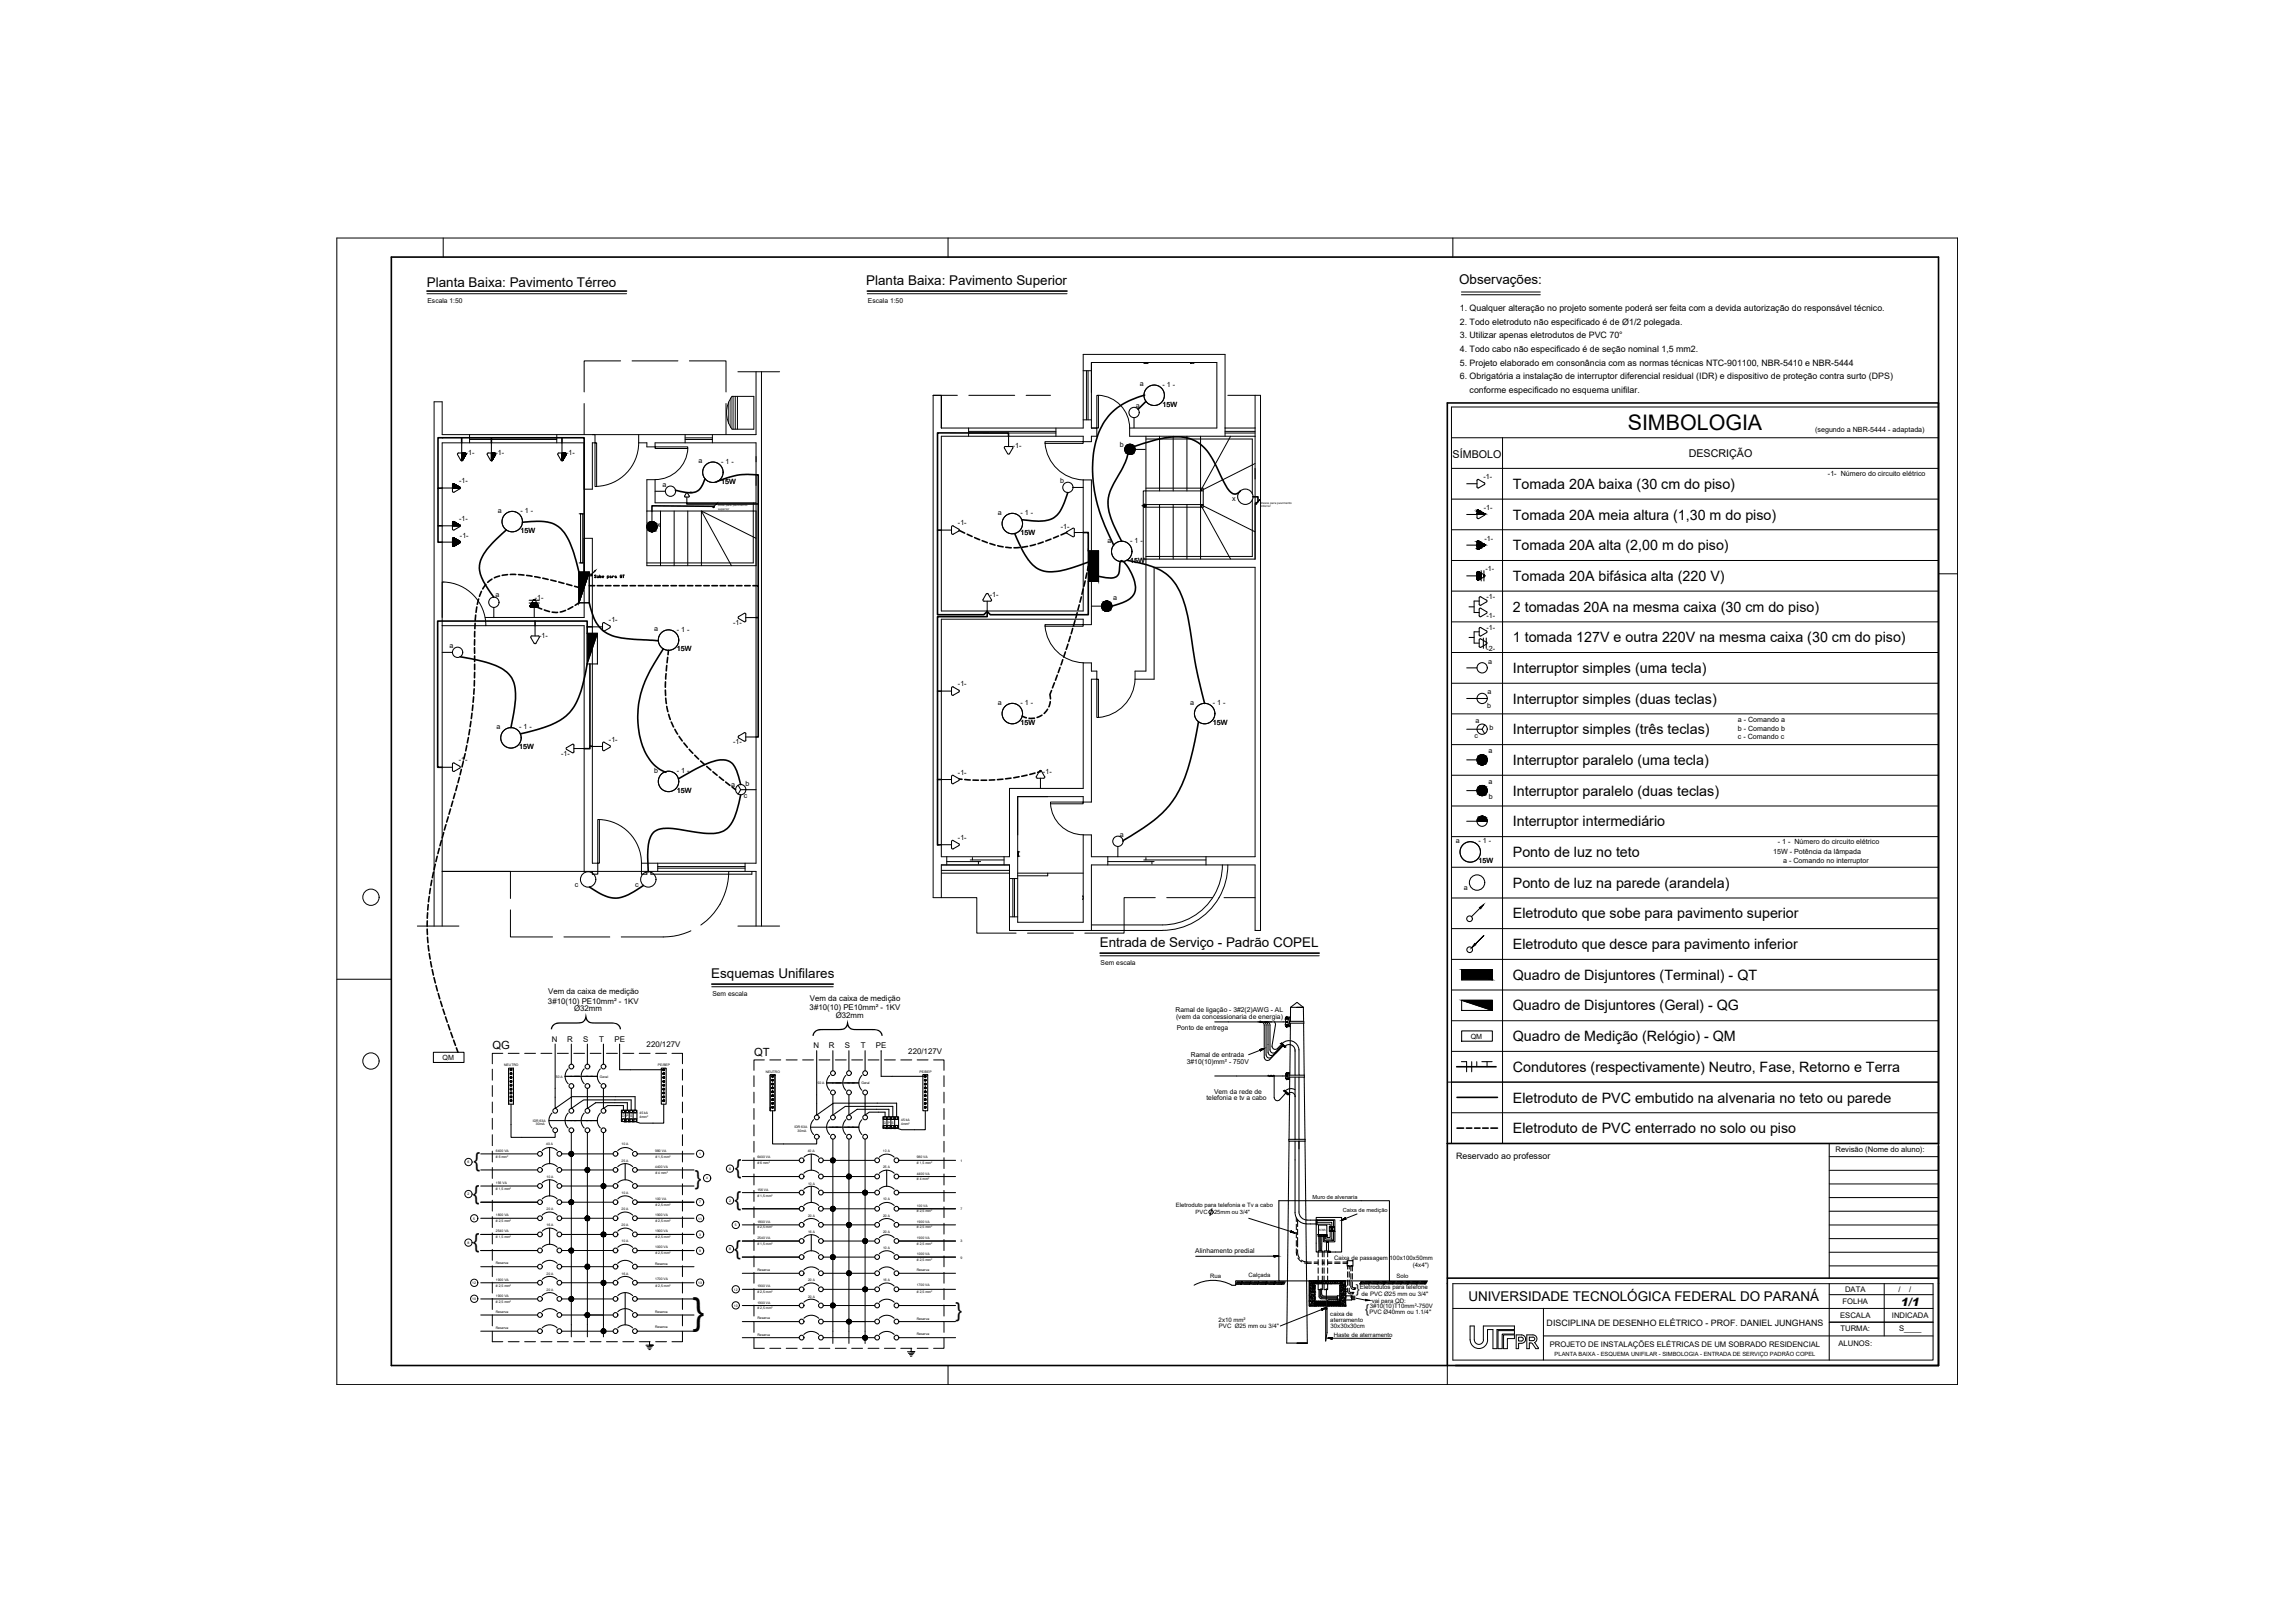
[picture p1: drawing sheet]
<svg xmlns="http://www.w3.org/2000/svg" width="841mm" height="594mm" viewBox="0 0 841 594" stroke-linecap="round" stroke-linejoin="round" font-family="sans-serif">
<defs><g id="words">
<g font-size="31.9">
<text x="204.4" y="368.9" transform="rotate(90 204.4 368.9)">{</text>
<text x="300.3" y="371.4" transform="rotate(90 300.3 371.4)">{</text>
</g>
<text font-size="13.4" x="253.8" y="485.1">}</text>
<text font-size="7.8" x="596.5" y="157.5">SIMBOLOGIA</text>
<g font-size="7.4">
<text x="173.5" y="427.5">{</text>
<text x="269.3" y="430">{</text>
<text x="254.7" y="434.1">}</text>
<text x="173.3" y="439.4">{</text>
<text x="269.1" y="441.8">{</text>
<text x="173.2" y="457.1">{</text>
<text x="269.1" y="459.5">{</text>
<text x="350.2" y="482.5">}</text>
</g>
<g font-size="5.2">
<text x="554.4" y="179">Tomada 20A baixa (30 cm do piso)</text>
<text x="554.4" y="190.3">Tomada 20A meia altura (1,30 m do piso)</text>
<text x="554.4" y="201.5">Tomada 20A alta (2,00 m do piso)</text>
<text x="554.4" y="212.8">Tomada 20A bifásica alta (220 V)</text>
<text x="554.4" y="224">2 tomadas 20A na mesma caixa (30 cm do piso)</text>
<text x="554.4" y="235.3">1 tomada 127V e outra 220V na mesma caixa (30 cm do piso)</text>
<text x="554.4" y="246.5">Interruptor simples (uma tecla)</text>
<text x="554.4" y="257.7">Interruptor simples (duas teclas)</text>
<text x="554.4" y="269">Interruptor simples (três teclas)</text>
<text x="554.4" y="280.2">Interruptor paralelo (uma tecla)</text>
<text x="554.4" y="291.4">Interruptor paralelo (duas teclas)</text>
<text x="554.4" y="302.7">Interruptor intermediário</text>
<text x="554.4" y="313.9">Ponto de luz no teto</text>
<text x="554.4" y="325.1">Ponto de luz na parede (arandela)</text>
<text x="554.4" y="336.4">Eletroduto que sobe para pavimento superior</text>
<text x="554.4" y="347.6">Eletroduto que desce para pavimento inferior</text>
<text x="554.4" y="358.9">Quadro de Disjuntores (Terminal) - QT</text>
<text x="554.4" y="370.1">Quadro de Disjuntores (Geral) - QG</text>
<text x="554.4" y="381.4">Quadro de Medição (Relógio) - QM</text>
<text x="554.4" y="392.6">Condutores (respectivamente) Neutro, Fase, Retorno e Terra</text>
<text x="554.4" y="403.8">Eletroduto de PVC embutido na alvenaria no teto ou parede</text>
<text x="554.4" y="415.1">Eletroduto de PVC enterrado no solo ou piso</text>
</g>
<g font-size="4.9">
<text x="156.4" y="105">Planta Baixa: Pavimento Térreo</text>
<text x="317.4" y="104.5">Planta Baixa: Pavimento Superior</text>
<text x="534.7" y="104">Observações:</text>
<text x="403" y="347">Entrada de Serviço - Padrão COPEL</text>
<text x="260.6" y="358.2">Esquemas Unifilares</text>
<text x="538.1" y="476.3">UNIVERSIDADE TECNOLÓGICA FEDERAL DO PARANÁ</text>
</g>
<g font-size="4.4">
<text x="496.9" y="473.5">}</text>
<text x="500.3" y="480.8">{</text>
</g>
<text font-size="4.2" x="696.5" y="478.2">1/1</text>
<g font-size="4.1">
<text x="180.5" y="384.4">QG</text>
<text x="276.3" y="386.8">QT</text>
</g>
<g font-size="3.9">
<text x="532.3" y="167.7">SÍMBOLO</text>
<text x="618.9" y="167.3">DESCRIÇÃO</text>
</g>
<g font-size="3.2">
<text x="535" y="113.9">1. Qualquer alteração no projeto somente poderá ser feita com a devida autorização do responsável técnico.</text>
<text x="535" y="118.9">2. Todo eletroduto não especificado é de Ø1/2 polegada.</text>
<text x="535" y="123.9">3. Utilizar apenas eletrodutos de PVC 70°</text>
<text x="535" y="128.9">4. Todo cabo não especificado é de seção nominal 1,5 mm2.</text>
<text x="535" y="133.9">5. Projeto elaborado em consonância com as normas técnicas NTC-901100, NBR-5410 e NBR-5444</text>
<text x="535" y="138.9">6. Obrigatória a instalação de interruptor diferencial residual (IDR) e dispositivo de proteção contra surto (DPS)</text>
<text x="538.5" y="143.9">conforme especificado no esquema unifilar.</text>
<text x="533.6" y="424.6">Reservado ao professor</text>
<text x="566.8" y="485.7">DISCIPLINA DE DESENHO ELÉTRICO - PROF. DANIEL JUNGHANS</text>
</g>
<g font-size="2.9">
<text x="200.9" y="364.2">Vem da caixa de medição</text>
<text x="200.8" y="367.6">3#10(10) PE10mm² - 1KV</text>
<text x="210.4" y="370.5">Ø32mm</text>
<text x="296.7" y="370">3#10(10) PE10mm² - 1KV</text>
<text x="296.7" y="366.6">Vem da caixa de medição</text>
<text x="306.3" y="372.9">Ø32mm</text>
<text x="202.3" y="381.5">N</text>
<text x="207.8" y="381.5">R</text>
<text x="213.7" y="381.5">S</text>
<text x="219.6" y="381.5">T</text>
<text x="225.2" y="381.5">PE</text>
<text x="237" y="383.5">220/127V</text>
<text x="298.1" y="383.9">N</text>
<text x="303.7" y="383.9">R</text>
<text x="309.6" y="383.9">S</text>
<text x="315.4" y="383.9">T</text>
<text x="321" y="383.9">PE</text>
<text x="332.9" y="385.9">220/127V</text>
</g>
<g font-size="2.8">
<text x="672.6" y="422">Revisão (Nome do aluno):</text>
<text x="676.1" y="473.1">DATA</text>
<text x="695.7" y="473.3">/</text>
<text x="699.6" y="473.3">/</text>
<text x="675.2" y="477.7">FOLHA</text>
<text x="674.4" y="482.7">ESCALA</text>
<text x="693.3" y="482.7">INDICADA</text>
<text x="674.5" y="487.7">TURMA:</text>
<text x="695.9" y="487.6">S____</text>
<text x="567.9" y="493.3">PROJETO DE INSTALAÇÕES ELÉTRICAS DE UM SOBRADO RESIDENCIAL</text>
<text x="673.7" y="492.8">ALUNOS:</text>
</g>
<g font-size="2.6">
<text x="417.7" y="141.5">a</text>
<text x="426" y="141.7">- 1 -</text>
<text x="416.2" y="149.3">a</text>
<text x="426" y="148.9">15W</text>
<text x="665.2" y="158.3">(segundo a NBR-5444 - adaptada)</text>
<text x="170.7" y="166.6">-1-</text>
<text x="181.6" y="166.6">-1-</text>
<text x="207.5" y="166.6">-1-</text>
<text x="371.1" y="164.1">-1-</text>
<text x="410.4" y="163.9">b</text>
<text x="256" y="169.7">a</text>
<text x="264.3" y="169.9">- 1 -</text>
<text x="168.3" y="176.9">-1-</text>
<text x="242.7" y="178.4">a</text>
<text x="264.3" y="177.1">15W</text>
<text x="388.5" y="177.1">b</text>
<text x="543.6" y="175.4">-1-</text>
<text x="669.9" y="174.4">-1- Número do circuito elétrico</text>
<text x="451.5" y="183.5">x</text>
<text x="168.3" y="190.8">-1-</text>
<text x="182.4" y="187.8">a</text>
<text x="190.7" y="187.9">- 1 -</text>
<text x="365.7" y="188.5">a</text>
<text x="374" y="188.7">- 1 -</text>
<text x="543.8" y="186.6">-1-</text>
<text x="168.6" y="196.9">-1-</text>
<text x="190.7" y="195.1">15W</text>
<text x="240.8" y="192.9">x</text>
<text x="351.1" y="192.4">-1-</text>
<text x="374" y="195.9">15W</text>
<text x="388.7" y="193.8">-1-</text>
<text x="405.8" y="198.7">a</text>
<text x="414.1" y="198.9">- 1 -</text>
<text x="544" y="198.1">-1-</text>
<text x="414.1" y="206.1">15W</text>
<text x="544.4" y="209">-1-</text>
<text x="181.6" y="218.8">a</text>
<text x="196" y="219.7">-1-</text>
<text x="362.7" y="218.6">-1-</text>
<text x="407.9" y="219.7">a</text>
<text x="544.8" y="219.4">-1-</text>
<text x="223.2" y="227.9">-1-</text>
<text x="544.8" y="226.3">-1-</text>
<text x="197.6" y="233.5">-1-</text>
<text x="239.8" y="231.2">a</text>
<text x="248.1" y="231.3">- 1 -</text>
<text x="268.6" y="228.8">-1-</text>
<text x="544.8" y="230.6">-1-</text>
<text x="164.7" y="237.4">a</text>
<text x="248.1" y="238.5">15W</text>
<text x="544.8" y="238.5">-2-</text>
<text x="545.4" y="243">a</text>
<text x="351.1" y="251.3">-1-</text>
<text x="545.1" y="254.1">a</text>
<text x="365.7" y="258.1">a</text>
<text x="374" y="258.2">- 1 -</text>
<text x="436.2" y="258.1">a</text>
<text x="444.5" y="258.2">- 1 -</text>
<text x="544.9" y="259.1">b</text>
<text x="182" y="267">a</text>
<text x="190.3" y="267.1">- 1 -</text>
<text x="374" y="265.5">15W</text>
<text x="444.5" y="265.5">15W</text>
<text x="540.7" y="264.9">a</text>
<text x="545.8" y="267.5">b</text>
<text x="636.8" y="264.5">a - Comando a</text>
<text x="636.8" y="267.6">b - Comando b</text>
<text x="190.3" y="274.4">15W</text>
<text x="223.2" y="271.7">-1-</text>
<text x="268.6" y="272.5">-1-</text>
<text x="540.3" y="270.3">c</text>
<text x="545.5" y="275.9">a</text>
<text x="636.8" y="270.6">c - Comando c</text>
<text x="168.2" y="279.2">-1-</text>
<text x="205.6" y="276.7">-1-</text>
<text x="239.8" y="283">b</text>
<text x="248.1" y="283.1">- 1 -</text>
<text x="351.1" y="283.8">-1-</text>
<text x="382.2" y="283.4">-1-</text>
<text x="545.5" y="287.2">a</text>
<text x="248.1" y="290.3">15W</text>
<text x="268" y="288.3">a</text>
<text x="272.5" y="292.5">c</text>
<text x="273.2" y="288">b</text>
<text x="545.5" y="292.7">b</text>
<text x="351.1" y="307.7">-1-</text>
<text x="410.3" y="306.4">a</text>
<text x="533.5" y="308.8">a</text>
<text x="541.8" y="308.9">- 1 -</text>
<text x="651.5" y="309.3">- 1 - Número do circuito elétrico</text>
<text x="541.8" y="316.1">15W</text>
<text x="649.8" y="312.9">15W - Potência da lâmpada</text>
<text x="653.5" y="316.2">a - Comando no interruptor</text>
<text x="210.6" y="324.8">c</text>
<text x="232.7" y="324.8">c</text>
<text x="536.4" y="325.9">a</text>
<text x="539" y="380.4">QM</text>
<text x="162.2" y="388.2">QM</text>
</g>
<g font-size="2.5">
<text x="156.7" y="110.9">Escala 1:50</text>
<text x="318.1" y="110.9">Escala 1:50</text>
<text x="403.3" y="353.4">Sem escala</text>
<text x="261.1" y="364.7">Sem escala</text>
<text x="430.8" y="370.5">Ramal de ligação - 3#2(2)AWG - AL</text>
<text x="431" y="373.1">(vem da concessionaria de energia)</text>
<text x="431.2" y="377.2">Ponto de entrega</text>
<text x="434.9" y="389.8">3#10(10)mm² - 750V</text>
<text x="436.4" y="387.3">Ramal de entrada</text>
<text x="444.9" y="400.6">Vem da rede de</text>
<text x="442.1" y="402.9">telefonia e tv a cabo</text>
<text x="438" y="459">Alinhamento predial</text>
</g>
<g font-size="2.2">
<text x="430.9" y="442.1">Eletroduto para telefonia e Tv a cabo</text>
<text x="488.9" y="461.3">Caixa de passagem 100x100x50mm</text>
<text x="457.6" y="467.8">Calçada</text>
<text x="517.8" y="463.9">(4x4&quot;)</text>
<text x="443.5" y="468.1">Rua</text>
<text x="498.3" y="472.3">Eletrodutos para telefone</text>
<text x="511.8" y="468.1">Solo</text>
<text x="499" y="474.6">de PVC Ø25 mm ou 3/4&quot;</text>
<text x="501.9" y="479.2">3#10(10)T10mm²-750V</text>
<text x="502.7" y="477.1">vai para QD:</text>
<text x="446.6" y="484.3">2x10 mm²</text>
<text x="487.5" y="481.9">caixa de</text>
<text x="487.5" y="484.1">aterramento</text>
<text x="501.8" y="481.3">PVC Ø40mm ou 1.1/4&quot;</text>
<text x="446.7" y="486.4">PVC Ø25 mm ou 3/4&quot;</text>
<text x="487.6" y="486.3">30x30x30cm</text>
<text x="488.8" y="489.7">Haste de aterramento</text>
</g>
<g font-size="2.1">
<text x="481" y="439">Muro de alvenaria</text>
<text x="492.1" y="443.9">Caixa de medição</text>
<text x="438.1" y="444.6">PVC</text>
<text x="444.9" y="444.6">25mm ou 3/4&quot;</text>
<text x="569.7" y="496.6">PLANTA BAIXA - ESQUEMA UNIFILAR - SIMBOLOGIA - ENTRADA DE SERVIÇO PADRÃO COPEL</text>
</g>
<text font-size="1.5" x="252.3" y="181.1">-1-</text>
<g font-size="1.2">
<text x="184.8" y="390.5">NEUTRO</text>
<text x="203.7" y="394.7">50 A</text>
<text x="219.8" y="394.8">Geral</text>
<text x="241.1" y="390.6">PE/BEP</text>
<text x="280.6" y="392.9">NEUTRO</text>
<text x="337" y="393">PE/BEP</text>
<text x="299.6" y="397.1">50 A</text>
<text x="315.7" y="397.1">Geral</text>
<text x="195.3" y="410.9">IDR 63A</text>
<text x="196.4" y="412">30mA</text>
<text x="228" y="409.2">D</text>
<text x="229.5" y="409.2">P</text>
<text x="230.9" y="409.2">S</text>
<text x="234.4" y="408.2">45 kA</text>
<text x="234.4" y="409.6">4mm²</text>
<text x="291.2" y="413.3">IDR 63A</text>
<text x="323.9" y="411.5">D</text>
<text x="325.3" y="411.5">P</text>
<text x="326.8" y="411.5">S</text>
<text x="330.2" y="412">4mm²</text>
<text x="330.3" y="410.6">45 kA</text>
<text x="200.1" y="419.5">40 A</text>
<text x="227.7" y="419.5">10 A</text>
<text x="292.3" y="414.5">30mA</text>
<text x="181.7" y="421.9">6400 VA</text>
<text x="181.7" y="424"># 6 mm²</text>
<text x="227.8" y="425.5">25 A</text>
<text x="240.1" y="421.9">980 VA</text>
<text x="240.2" y="424"># 1,5 mm²</text>
<text x="256.2" y="423.1">1</text>
<text x="277.6" y="424.3">6400 VA</text>
<text x="296" y="421.9">40 A</text>
<text x="323.6" y="421.9">10 A</text>
<text x="335.9" y="424.3">980 VA</text>
<text x="352" y="425.5">1</text>
<text x="171.3" y="426.1">6</text>
<text x="200.3" y="431.4">10 A</text>
<text x="240.1" y="427.8">4400 VA</text>
<text x="240.2" y="429.8"># 4 mm²</text>
<text x="258.8" y="432">4</text>
<text x="267.2" y="428.5">6</text>
<text x="277.6" y="426.4"># 6 mm²</text>
<text x="323.6" y="427.9">25 A</text>
<text x="335.9" y="430.2">4400 VA</text>
<text x="336" y="426.4"># 1,5 mm²</text>
<text x="171.3" y="437.8">2</text>
<text x="181.7" y="433.7">156 VA</text>
<text x="181.7" y="435.9"># 1,5 mm²</text>
<text x="227.8" y="437.3">10 A</text>
<text x="277.6" y="436.1">156 VA</text>
<text x="296.1" y="433.8">10 A</text>
<text x="336" y="432.2"># 4 mm²</text>
<text x="200.3" y="443.3">20 A</text>
<text x="227.8" y="443.3">20 A</text>
<text x="240.1" y="439.6">100 VA</text>
<text x="240.2" y="441.7"># 2,5 mm²</text>
<text x="256.2" y="440.7">7</text>
<text x="267.2" y="440.2">2</text>
<text x="277.6" y="438.3"># 1,5 mm²</text>
<text x="323.6" y="439.7">10 A</text>
<text x="335.9" y="442">100 VA</text>
<text x="352" y="443.2">7</text>
<text x="173.4" y="446.7">5</text>
<text x="181.7" y="445.5">1800 VA</text>
<text x="181.7" y="447.5"># 2,5 mm²</text>
<text x="200.3" y="449.1">16 A</text>
<text x="227.8" y="449.1">20 A</text>
<text x="240.1" y="445.5">1900 VA</text>
<text x="240.2" y="447.5"># 2,5 mm²</text>
<text x="255.8" y="446.7">11</text>
<text x="269.3" y="449.1">5</text>
<text x="277.6" y="447.9">1800 VA</text>
<text x="277.6" y="449.9"># 2,5 mm²</text>
<text x="296.1" y="445.7">20 A</text>
<text x="323.6" y="445.7">20 A</text>
<text x="335.9" y="447.9">1900 VA</text>
<text x="336" y="449.9"># 2,5 mm²</text>
<text x="336" y="444.1"># 2,5 mm²</text>
<text x="171.3" y="455.6">8</text>
<text x="181.7" y="451.4">2540 VA</text>
<text x="181.7" y="453.6"># 1,5 mm²</text>
<text x="227.8" y="455">10 A</text>
<text x="240.1" y="451.4">1900 VA</text>
<text x="240.2" y="453.5"># 2,5 mm²</text>
<text x="256.2" y="452.6">3</text>
<text x="277.6" y="453.8">2540 VA</text>
<text x="277.6" y="455.9"># 1,5 mm²</text>
<text x="296.1" y="451.5">16 A</text>
<text x="323.6" y="451.5">20 A</text>
<text x="335.9" y="453.8">1900 VA</text>
<text x="336" y="455.9"># 2,5 mm²</text>
<text x="352" y="455">3</text>
<text x="240.1" y="457.1">1000 VA</text>
<text x="240.2" y="459.4"># 2,5 mm²</text>
<text x="256.2" y="458.6">9</text>
<text x="267.2" y="458">8</text>
<text x="323.6" y="457.4">10 A</text>
<text x="335.9" y="459.5">1000 VA</text>
<text x="336" y="461.8"># 2,5 mm²</text>
<text x="352" y="461">9</text>
<text x="181.7" y="463.1">Reserva</text>
<text x="200.3" y="467">20 A</text>
<text x="227.8" y="466.9">16 A</text>
<text x="240.1" y="463.2">Reserva</text>
<text x="277.6" y="465.5">Reserva</text>
<text x="335.9" y="465.6">Reserva</text>
<text x="173" y="470.3">12</text>
<text x="181.7" y="469.1">1900 VA</text>
<text x="181.7" y="471.3"># 2,5 mm²</text>
<text x="200.3" y="472.9">20 A</text>
<text x="240.1" y="468.8">1700 VA</text>
<text x="240.2" y="471.3"># 2,5 mm²</text>
<text x="255.8" y="470.2">13</text>
<text x="268.9" y="472.7">12</text>
<text x="277.6" y="471.5">1900 VA</text>
<text x="277.6" y="473.7"># 2,5 mm²</text>
<text x="296.1" y="469.4">20 A</text>
<text x="323.6" y="469.3">16 A</text>
<text x="335.9" y="471.2">1700 VA</text>
<text x="336" y="473.7"># 2,5 mm²</text>
<text x="173" y="476.2">10</text>
<text x="181.7" y="475">1900 VA</text>
<text x="181.7" y="477.1"># 2,5 mm²</text>
<text x="268.9" y="478.6">10</text>
<text x="277.6" y="477.4">1900 VA</text>
<text x="277.6" y="479.5"># 2,5 mm²</text>
<text x="296.1" y="475.3">20 A</text>
<text x="181.7" y="480.8">Reserva</text>
<text x="240.1" y="480.9">Reserva</text>
<text x="277.6" y="483.2">Reserva</text>
<text x="335.9" y="483.3">Reserva</text>
<text x="181.7" y="486.8">Reserva</text>
<text x="240.1" y="486.5">Reserva</text>
<text x="277.6" y="489.3">Reserva</text>
<text x="335.9" y="488.9">Reserva</text>
</g>
<text font-size="1.1" x="483.5" y="450.9">KWh</text>
<g font-size="1">
<text x="263.1" y="185.4">Sobe para pavimento</text>
<text x="462.1" y="184.6">Desce para pavimento</text>
<text x="462.1" y="185.9">inferior</text>
<text x="263.1" y="186.6">superior</text>
</g>
</g></defs>
<!-- layer: 0 -->
<g fill="none" stroke="#000" stroke-width=".37">
<path d="M227.4 132.2h-13.3v11.4M231.6 132.2h16.8M252.6 132.2h13.5v11.4M270.4 136.2h15.3M277.1 136.2v23h-115.1v-12h-2.9v192M279 136.2v203M396.9 135.8h3.1M398.1 135.8v18M398.7 135.8v18M414 132.8h-14v11M419.2 133.1h1.5M436.4 132.8h1.1v.3h-1.1z"/>
<path d="M172.1 159.2v3M204 159.2v3M214.1 147.8v11.4M217.1 159.2h.9v3M234 159.2v3M251.1 159.2v3M261.1 159.2v3M266.1 147.8v11.4M267.1 147.2v7.9M267.9 145.8v10.8M268.3 145.2a10 10 0 0 0 0 12h8v-12h-8M268.6 145.2v12"/>
<path d="M269.4 145.2v12M270.2 145.2v12M342 144.8h3v12v-12M342 144.8v184h3M342 144.8h8.8M345 156.8h51.9v-27h52v30M355 158.6h32M355 158h32M355 156.8v3M355 144.8h16.8M376 144.8h9M387 156.8v3"/>
<path d="M396.9 153.8h3.1M400 156.8h1.9v3h-1.9v2h-3.1M400 156.8v-24h45.9v24h-31.9M400 156.8h1.6M401.9 144.8h.6v12h-.6zM402.6 144.8a12 12 0 0 1 11.4 12M414 156.8v3h45.9M419.9 159.8v25M424.9 159.8v20M429.9 159.8v20M435 159.8v20M440 159.8v20l11-20"/>
<path d="M448.9 156.8h11M448.9 158.6h11M448.9 158h11M449.9 144.8h12v196h-2v-24h-59.9v24M459.9 144.8v60h-40.9v-25h21.9M172.1 161h31.9M172.1 160.4h31.9M218 162.2h.6v16h-.6zM218 162.2h-.9v17h-3v-17h-52.1v64M234 162.2a16 16 0 0 1-15.3 15.9M234 162.2h3.1v1.5h3M240.1 163.7h11.9v.6h-11.9z"/>
<path d="M240.1 163.7v-1.5h37v154h-42M251.1 161h10M251.1 160.4h10M252.1 164.3a12 12 0 0 1-12 11.4M382.9 161.8h14v.6h-14zM383 162.4a14.5 14.5 0 0 0 14 13.4M396.9 161.8v-2h-51.9v64h51.9v-48M396.9 175.8h3.1v53h-3.1M419.9 178.8h21v7h-21M419.9 160.8h39v20.1M440 178.8v7M459.9 169.8l-19.9 10"/>
<path d="M212.2 188.2h1.9M212.8 188.2h.8v18h-.8zM237.1 187.2h40M242 187.2v20M247 187.2v20M252 187.2v20M257 187.2l20.1 10M276 184.2v22h-38.9M277.1 184.2h-37v-8.5h-3v31.5h40M418.5 185.2h.5M419.9 184.8v61h-3.9v3h6.9v-41h37v106h-59.9v-8h-3.1v32h-24v-46h24v2M419.9 184.8h21"/>
<path d="M424.9 184.8v20M429.9 184.8v20M435 184.8v20M440 184.8l19.9 10M458.9 183.1v20.7h-39M162.7 213.2a16 16 0 0 1 15.3 15.9l36.1 .1v90M162.7 213.2h-.7v126M212.2 206.2h1.9M257 207.2v-20l11 20M440 204.8v-20l11 20M177.8 226.2h36.3v-29h3v119h2M382.9 228.8h14v.6h-14z"/>
<path d="M383 229.3a14.5 14.5 0 0 0 14 13.4M396.9 228.8v-2h-51.9v87h24.9v-25h27v-46M396.9 242.8h3.1v3h1.9v3h-1.9v45h-3.1M401.9 248.8h.6v14h-.6zM415.9 248.8a14.5 14.5 0 0 1-13.4 14M383.9 291.8h-11v14M385 293.8h11.9v.6h-11.9zM385 294.3a12 12 0 0 0 12 11.4M219.1 300.2h.6v16h-.6zM219.1 316.2v4h-2v-1M219.7 300.2a16 16 0 0 1 15.4 15.9M235.1 316.2v4h2v-1"/>
<path d="M238.5 319.2v1h37v-1M241 318h32M241 317.4h32M241 316.2v3M267.1 319.2a24.2 24.2 0 0 1-10.3 19.6M273 316.2v3M345 318.8h24.9M345 319.8h24.9M346.9 313.8v3M346.9 315.6h12.5M355.5 315h12.4M356.3 314.1v.9"/>
<path d="M358.5 315.6v.9M367.9 313.8v3M372.9 319.8h24M373.2 312v1.6M373.7 312l-.8-.2v1.9l.8-.1M383.9 319.8v1h-11M406 315.6h16.9M406 313.8v3M419.1 315h22.8M419.9 314.1v.9M422.1 315.6v.9M441.9 313.8v3"/>
<path d="M448 316.8a22 22 0 0 1-22 22M449.9 316.8a24 24 0 0 1-23.9 24M152.9 339.2h15.3M187.1 329.1v-9.9h-25.1h115.1v20M187.1 333.3v9.9h15.4M270.4 339.2h15.3M345 328.8h13v13h14.3M345 328.8v-12h24.9v24h56M369.9 321.8h3M369.9 335.8h3M371.2 321.8v14M371.8 321.8v14"/>
<path d="M396.6 328.2h.3v1.2h-.3M400 338.8h25.9M423.4 328.8h-11.5v13h-14.4M427.6 328.8h16.8M448.5 328.8h11.4M206.7 343.2h16.8M253.2 340.9l-.7 .4a23.7 23.7 0 0 1-9.4 1.9h-15.4M376.5 341.8h16.8"/>
</g>
<g fill="#000" stroke="#000" stroke-width=".37">
<path d="M419 185l.5 .2h-.5zM419 185l.5 .2-.3-.4zM419.2 184.8l.3-.1v.5z"/>
<path d="M419.5 185.2v.5l-.3-.1zM419 185.5l.2 .1 .3-.4zM419 185.2h.5l-.5 .3z"/>
<path d="M419.5 184.7l.2 .1-.2 .4zM419.7 184.8l-.2 .4 .4-.2zM419.5 185.2l.4-.2v.2z"/>
<path d="M419.5 185.2h.4v.3zM419.5 185.2l.2 .4 .2-.1zM419.5 185.2l.2 .4-.2 .1z"/>
</g>
<!-- layer: arquitetonico -->
<g fill="none" stroke="#000" stroke-width=".37">
<path d="M123.4 87.2h594v419.9h-594zM162.4 87.2v7M347.4 87.2v7M532.4 87.2v7M156.4 107.6h73.2M317.8 107.6h73.2M535.5 106.9h29M535.5 108h29M710.4 210.2h7M162 229.2h16M123.4 358.7h20M403.1 350.1h80.3"/>
<path d="M260.8 361.4h44.5M207 394.2h11.8M227.1 382.4v.1M302.9 396.6h11.8M322.9 384.8v.2M461.7 384.4l1.5-.4-1.3 .9zM461.7 384.4l1.5-.4-1.5 .4M461.8 384.7l-4.2 1.6M463.2 384l-1.3 .9 1.3-.9M530.4 396.3h180M670.3 418.8v49.3M670.3 423.6h40.1"/>
<path d="M670.3 428.6h40.1M670.3 433.6h40.1M670.3 438.6h40.1M233.5 452.1h20.8M329.4 454.5h20.8M457.6 446.2l15.5 4.9M466.9 459.8l1.6 .3-1.6 .2zM466.9 459.8l1.6 .3-1.6-.3M473.1 450.9l1.4 .7-1.5-.3zM473.1 450.9l1.4 .7-1.4-.7M474.5 451.6l-1.5-.3 1.5 .3M491.6 446.9l1.4-.9 .2 .5-.2-.5 .2 .5z"/>
<path d="M491.6 446.9l1.4-.9-1.4 .9M493.2 446.5l-1.6 .4 1.6-.4M497.3 444.6l-4.2 1.7M670.3 443.6h40.1M670.3 448.7h40.1M670.3 453.7h40.1M670.3 458.7h40.1M466.9 460.1h-28.7M468.5 460.1l-1.6 .2 1.6-.2M479.8 469.2h1v1.5h1v7.6h-2zM484.3 479.4l1.5-.3-1.3 .8zM484.3 479.4l1.5-.3-1.5 .3"/>
<path d="M484.4 479.6l-15.2 6.1M485.8 479.1l-1.3 .8 1.3-.8M489.4 469.2h2.1v1h-10.2v-1h10.2M493 475.8v-6.6h-1v1.5h-1v7.6h2v-2M497 475.5l3.4 .7M532.4 470.2h176v28h-176zM532.4 479.2h176M565.6 479.2v19M670.3 474.2h38.1M670.3 470.2v28M670.3 463.6h40.1M690.5 470.2v19.1"/>
<path d="M214 481.6h7.1M309.8 484.1h7.2M486.6 490.1l1.6-.2v.5v-.5v.5zM486.6 490.1l1.6-.2-1.6 .2M488.2 490.4l-1.6-.3 1.6 .3M488.2 490.1l21.4 .1M538.8 490.7a3.2 3.2 0 0 0 3.1 3.2 3.2 3.2 0 0 0 3.3-3.2M540.2 490.7v-5h-1.5v5.1M540.3 490.7a1.67 1.67 0 0 0 1.7 1.7 1.67 1.67 0 0 0 1.6-1.7M543.6 490.7v-5h11.4v1.3h-6.4v7h-1.5v-7h-2v3.7M549 487.4h6v1.2h-4.5v5.4h-1.5zM551 488.9h4v1.4h-2.6v3.7h-1.4z"/>
<path d="M557.5 488.9a1.55 1.55 0 0 1 1.6 1.6 1.55 1.55 0 0 1-1.6 1.5M557.5 489.8h-1v1.4h1M557.5 489.8a.7 .7 0 0 1 .7 .7 .7 .7 0 0 1-.7 .7M557.6 488.9h-2v5.1h.9v-2h1M560.4 489.8h1.3a.64 .64 0 0 1 .7 .6 .64 .64 0 0 1-.7 .6h-1.3zM560.5 491h.1M560.5 489.7v.1M562.4 491.7a1.46 1.46 0 0 0 .8-1.6 1.46 1.46 0 0 0-1.5-1.2h-2.2v5.1h.9v-2.1l.6-.1 .5 .2 1.3 2h.9l-1.3-2.3M565.6 489.3h142.8M670.3 484.3h38.1M347.4 500.1v7M530.4 500.1v7"/>
<circle cx="135.9" cy="328.6" r="2.98"/>
<circle cx="135.9" cy="388.6" r="2.98"/>
</g>
<!-- layer: Eletrodutos -->
<g fill="none" stroke="#000" stroke-width=".59">
<path d="M143.4 94.2h567v405.9h-567zM156.4 106.6h73.2M317.8 106.6h73.2M369.6 159.8v-1.2h-26v66.5h16.9l1.3-1.1 1.1 1.1h35.9v-12.1M419.5 144.7a23.4 23.4 0 0 0-16.2 12.2 42.9 42.9 0 0 0-.5 30l2.1 5.6 3.2 7.2M419.9 147l-2.8 2.9M710.4 147.6h-180v352.5M160.5 178.8v19.8h1.5M162 178.7l-1.5 .1v-18.5h53.6v49.3M169.2 160.3v1.9M180.1 160.4v1.8M205.9 160.3v1.9"/>
<path d="M258.3 175.4l-.3 .8a5.2 5.2 0 0 1-6.7 4.2l-3.8-.9M262.5 176.5l2.7-1.1a24.7 24.7 0 0 1 12.7-1.5v40.6M413.3 166l-.2 1.1a37.8 37.8 0 0 1-4.9 9.9 14.2 14.2 0 0 0-.7 13.9l3.5 7.4M415.6 163.5l3.3-1.1a33.2 33.2 0 0 1 15.3-2.2 14.6 14.6 0 0 1 10.7 8.9l3 6.3a10.2 10.2 0 0 0 4 5.5l1.4-.1 1.3-1M160.5 192.6h1.5M185.5 194.1l-3.9 3.6a17 17 0 0 0-5.8 8.9 11.6 11.6 0 0 0 2.9 8.8l2.3 3.4M191.4 191.3l3.2-.3a14.1 14.1 0 0 1 10 1.9l.7 .5a23.4 23.4 0 0 1 5.7 11.7l1.2 4.5M251.7 184.2v.4h26.2M261.4 185.4l-22.5-.1v2M343.6 194.2h1.4M351.5 194.3l2 1M354.4 195.7l1.8 .8"/>
<path d="M357.2 196.9l1.8 .8M359.9 198l1.9 .8M362.7 199.1l1.9 .6M365.6 199.9l2 .4M371.8 195.4a34.2 34.2 0 0 0 6.4 11.3 10.3 10.3 0 0 0 10.3 2.4l4.5-1.2 5.8-2M379.5 199.4l-2 .5M382.3 198.5l-1.9 .7M385.1 197.5l-1.9 .7M387.9 196.3l-1.8 .8M390.8 195l-2 .9M391.3 180.4l-1.3 3.6a8.7 8.7 0 0 1-6.6 6.6l-2.8 .3-6.2-.6M396.9 195h1.9v6.7"/>
<path d="M459.2 182h1.8v1.8M175.4 219.4l-.5 1.9M176.4 216.6l-.7 1.8M178 214.1l-1.1 1.6M180.3 212.1l-1.6 1.2M183.1 211l-1.9 .6M186 210.5l-1.9 .2M187 210.4h2M190 210.5l2 .1M193 210.7l2 .3M195.9 211.2l2 .4M198.9 211.8l2 .4"/>
<path d="M201.8 212.4l2 .5M204.8 213.2l1.9 .5M207.6 213.9l2 .6M210.6 214.7l1.6 .5M215.9 214.5h2M218.9 214.5h2M221.9 214.5h2M224.9 214.5h2M227.9 214.5h2M230.9 214.5h2M233.9 214.5h2M236.9 214.5h2"/>
<path d="M239.9 214.5h2M242.9 214.5h2M245.9 214.5h2M248.9 214.5h2M251.9 214.5h2M254.9 214.5h2M257.9 214.5h2M260.9 214.5h2M263.9 214.5h2M266.9 214.5h2M269.9 214.5h2M272.9 214.5h2"/>
<path d="M275.9 214.5h2v55.4h-.8M368.6 200.4l2 .2M373.6 200.5l-2 .1M376.5 200.1l-1.9 .3M396.3 218.6l-.5 2M396.9 215.7l-.4 1.9M397.7 212.8l-.5 1.9M398.3 209.9l-.4 1.9M398.8 207.4l-.3 1.5M402.6 211.1l3.3 .5a3.1 3.1 0 0 0 4.2-1.9l.3-3.2a.87 .87 0 0 1 .5-1.1 .87 .87 0 0 1 1.1 .6 15.1 15.1 0 0 1 4 10.5 7.1 7.1 0 0 1-5.5 4.5l-3.1 1M413 205.2l2.1 .4a25.2 25.2 0 0 1 14.2 6.4 32.7 32.7 0 0 1 6.5 16.7l.7 4.4a172.5 172.5 0 0 0 4.9 24.6M173.9 237.3v2"/>
<path d="M173.9 234.3v2M174 231.3l-.1 2M174.1 228.3l-.1 2M174.3 225.3l-.2 2M174.7 222.3l-.3 2M196.1 227.5v1.7M197 222.4l1.5 .7M199.5 223.4l1.9 .6M202.3 224.2l2 .1M207.2 223.6l-1.9 .6M209.9 222.2l-1.8 1M212.2 220.8l-1.4 .9"/>
<path d="M215.2 232v-4.5h-54.8v53.5h1.6M215.2 229.6h1.9M215.9 220.8l.5 1.7a13.5 13.5 0 0 0 6 9.5 26.8 26.8 0 0 0 12.5 2.3l6.3 .5M243.1 237.7a51.8 51.8 0 0 0-8.5 17.1 30.5 30.5 0 0 0 3.5 23.5 12.9 12.9 0 0 0 5.9 4.6M245 238.2l-.2 1.6M277.1 226.2h.8M361.8 223.8v2.1h-18.2v83.6l1.4-.1M390.4 238.8l-.6 1.9M391.4 235.9l-.7 1.9M392.2 233.1l-.5 1.9M393.1 230.2l-.6 1.9M393.9 227.3l-.5 1.9"/>
<path d="M394.7 224.4l-.5 2M395.5 221.5l-.5 1.9M168.6 240.6l2.9 .5a31.3 31.3 0 0 1 13.7 4.7 10.2 10.2 0 0 1 3.7 9.4l-.4 4.5-1.3 6.8M173.3 258.2l-.2 2M173.6 255.2l-.2 2M173.8 252.3l-.2 2M173.8 249.3v2M173.9 246.3v2M173.9 243.3v2M173.9 240.3v2M215.2 243.2l-.8 3.8a28.1 28.1 0 0 1-5.2 13.4 20.8 20.8 0 0 1-11 6.4l-7.5 2M216.2 243.2v31h-2.1"/>
<path d="M243.8 252.7l.1 2M243.9 249.7l-.1 2M244 255.7l.2 2M244.1 246.7l-.1 2M244.3 258.7l.5 2M244.3 243.7l-.1 2M244.7 240.8l-.2 2M343.6 253.1h1.4M383.9 259.8l-1.3 1.5M384.9 257l-.5 1.9M385.3 252.9l-.5 1.5 .2 1.6M386.4 250.1l-.7 1.8"/>
<path d="M387.5 247.3l-.7 1.8M388.5 244.4l-.7 2M389.5 241.6l-.7 1.9M169.8 278.9l-.5 2M170.5 276l-.5 2M171.1 273.1l-.4 1.9M171.6 270.1l-.3 2M172.2 267.2l-.4 1.9M172.6 264.2l-.3 2M173 261.2l-.3 2M216.2 273.2l.9 .2M245 261.6l.6 1.9"/>
<path d="M246 264.5l.8 1.7M247.3 267.1l1 1.8M248.9 269.7l1.1 1.7M250.6 272.1l1.3 1.6M252.5 274.5l1.4 1.4M254.6 276.6l1.4 1.4M256.7 278.7l1.5 1.3M374.6 262.3l1.5 .6M379.1 263l-2 .1M381.8 261.9l-1.7 .9M439.2 264.4a86.5 86.5 0 0 1-6.9 24.8 36.7 36.7 0 0 1-14.9 15.1l-5.9 3.6M164.2 299.2l-.5 1.9"/>
<path d="M165.1 296.3l-.6 1.9M165.9 293.4l-.5 1.9M166.7 290.5l-.5 2M167.5 287.7l-.5 1.9M168.3 284.7l-.5 2M169.1 281.8l-.5 2M248.6 285.3l6.3-3.6a19.8 19.8 0 0 1 10.3-3.4 5.3 5.3 0 0 1 4.9 4.4l1.3 4.7M259 280.7l1.5 1.3M261.3 282.7l1.5 1.2M263.6 284.6l1.6 1.2M265.9 286.4l1.6 1.3M268.3 288.3l1.3 .9"/>
<path d="M271.4 291.1l-.9 3.9a14.4 14.4 0 0 1-4.3 8.7l-.6 .4a13.9 13.9 0 0 1-9.9 .8l-6.9-1.1a11.9 11.9 0 0 0-8.7 .6 7.8 7.8 0 0 0-2.7 6.7l.2 8.2M343.6 285.5h1.4M351.5 285.3l1 .1M353.6 285.5l1.9 .2M356.6 285.7l1.9 .1M359.5 285.8h2.1M364.5 285.6l-2 .1M367.5 285.4l-2 .2M370.5 285l-2 .3M373.5 284.5l-2 .4M376.4 283.9l-2 .4M379.3 283.1l-1.9 .5"/>
<path d="M381.3 282.6l-1 .3M158.9 319.5l-.5 2M159.5 316.5l-.4 2M160.2 313.6l-.4 2M161 310.7l-.5 1.9M161.8 307.8l-.6 2M162.6 304.9l-.6 2M163.4 302.1l-.6 1.9M156.6 337.3l-.1 2M156.7 334.3l-.1 2M156.9 331.3l-.2 2M157.3 328.4l-.3 1.9"/>
<path d="M157.7 325.4l-.3 1.9M158.2 322.4l-.3 2M235.8 324.3l-3.7 2.4a11 11 0 0 1-13.6-.3l-2.5-1.5M156.5 340.3l.1 2M156.7 343.3l.1 2M156.9 346.3l.3 2M157.3 349.3l.3 2M157.8 352.2l.4 2M158.4 355.1l.4 2M159 358.1l.5 1.9M403.1 349.1h80.3M159.8 361l.5 1.9"/>
<path d="M160.6 363.9l.5 1.9M161.4 366.7l.6 2M162.3 369.6l.7 1.9M163.3 372.5l.6 1.9M164.2 375.3l.7 1.9M165.2 378.1l.7 1.9M260.8 360.4h44.5M166.2 381l.7 1.9M167.2 383.8l.6 1.6M533.8 390.7h14.4M530.4 418.8h180M533.9 401.9h14.9"/>
<path d="M533.9 413.2h2.4M537.4 413.2h2M540.4 413.2h2M543.3 413.2h2.1M546.3 413.2h2.5M530.4 468.1h180M710.4 470.1v30h-177"/>
</g>
<!-- layer: simbologia -->
<g fill="none" stroke="#000" stroke-width=".38">
<path d="M369.6 159.8v3.7M415.6 153v3.7M162 178.7h6.6M165.8 177.6l.5-.4-.5 .5M165.8 177.7l.6-.5-.6 .6M165.8 178.5l1.1-1-1.1 1M165.8 178.7l1.2-1.1-1.2 1.1M165.8 177.6l.2 2.7 2.4-1.2M165.8 177.9l.6-.7-.6 .7M165.8 178.7l1.3-1.1-1.1 1.1M166 177.2l-.2 .1M166.1 178.7l1.1-1.1-1.1 1.1"/>
<path d="M166.1 177.2l-.3 .2M166.3 177.2l-.5 .3M166.4 177.2l-.6 .6 .6-.6M166.4 177.2l2 1.2M166.4 177.2h-.4l-.2 .3M166.5 178.7l1-.9-.9 .9M166.6 177.3l-.8 .7M166.6 177.3l-.8 1.1 1-1-1 1 1-1M166.6 178.7l.9-.8-.8 .8M166.8 178.7l.8-.8-.8 .8M166.9 177.5l-1.1 1.1M166.9 177.5l-1.1 1.2 1.1-1.2"/>
<path d="M167 178.7l.8-.7-.8 .7M167.2 177.7l-1 1 1.2-.9M167.4 177.8l-.9 .9M167.5 178.7l.7-.5-.4 .5M167.6 177.9l-.9 .8M167.7 177.9l-.8 .8 .8-.8M167.7 177.9l-.8 .8M167.8 178l-.7 .7 .7-.7M167.8 178.7l.5-.4-.5 .4M167.9 178.7l.4-.4-.3 .4M167.9 178.1l-.6 .6 .6-.6M168 178.1l-.9 .6"/>
<path d="M168 178.2l-.6 .5M168 178.7l.4-.3-.3 .3M168.5 178.4l-.4 .3 .4-.3M168.5 178.4l.2 .3-.2 .4M168.5 178.4l-.3 .3 .3-.3-.2 .3 .3-.1M168.6 178.7h.1M169.2 166.1l1.1 1.1-1.1-1.1M169.2 166.3l1.1 1.1-1.1-1.1M169.2 166.4l1 1-1-.9M169.2 166.5l1 1-1-.9M169.2 166.8l.9 .9zM169.2 166.9l.8 .8-.8-.8"/>
<path d="M169.2 167l.8 .8M169.2 167.1l.8 .8-.8-.8M169.2 167.4l.7 .6-.7-.6M169.2 167.8l.5 .5-.5-.4M169.2 168l.4 .5-.4-.4M169.2 168.2l.4 .3-.4-.3M169.2 168.2l.3 .4-.3-.3M169.2 168.6l.3 .1M169.2 168.7h.1M169.2 162.2v6.6M169.2 168.8h.1M169.2 166l1.2 1.2"/>
<path d="M169.2 166.2l1.1 1.1M169.2 166.8l.8 .9M169.2 167.1l.8 .7M169.2 167.2l.7 .7M169.2 167.3l.7 .7M169.2 167.5l.6 .6M169.2 168l.5 .4M169.2 165.9l1.2 1.2M169.3 165.9l1.2 1.1M169.4 165.9l1.1 1M169.5 168.6l-.3-.3 .3 .3M169.6 168.5l-.4-.4 .4 .4"/>
<path d="M169.7 165.9l.8 1M169.7 168.4l-.5-.5 .5 .5M169.7 165.9l.9 .8-.6-.8M169.7 168.2l-.5-.5 .5 .5M169.8 168.1l-.6-.5 .5 .7M169.8 168.1l-.6-.7 .6 .7M169.9 168l-.7-.8 .7 .8M170 165.9l.7 .7-.7-.7M170.1 165.9l.6 .7-.6-.7 .6 .6-1.2 2.1M170.2 167.5l-1-.9 .9 1M170.2 165.9l.5 .6v-.4l-.3-.2M170.2 167.4l-1-1 1 1"/>
<path d="M170.3 165.9l.5 .5-.5-.5M170.3 167.3l-1.1-1.1 1.1 1.1M170.4 165.9l.4 .5M170.4 165.9l-2.7 .2 1.2 2.5 .3 .2 .4-.2M170.4 167.1l-1.1-1.2 1.1 1.2M170.4 165.9l.4 .4-.3-.4M170.5 166.9l-1-1 1 1M170.5 166l.3 .2M170.5 166.8l-.8-.9 .9 .9M170.6 166l.1 .1M180.1 166l1.1 1.2-1.1-1.2M180.1 166.1l1.1 1.1-1.1-1.1"/>
<path d="M180.1 166.2l1 1.2M180.1 166.4l.9 1-.9-.9M180.1 166.8l.9 .8M180.1 166.9l.8 .8-.8-.8M180.1 167l.7 .9M180.1 167.3l.6 .7-.6-.7M180.1 167.4l.6 .6-.6-.6M180.1 167.5l.6 .7M180.1 167.8l.4 .5-.4-.4M180.1 168l.4 .5M180.1 168.2l.3 .3-.3-.3M180.1 168.4l.2 .3-.2-.3"/>
<path d="M180.1 162.2l.1 6.6-.1-.2M180.1 166.3l1 1.1M180.1 166.5l.9 1M180.1 168.2l.3 .4M180.1 168.3l.3 .3M180.1 168.5l.2 .2M180.2 168.7l-.1-.2 .1 .2M180.2 165.9l1.1 1.1M180.3 165.9l1 1-.9-1M180.4 168.6l-.3-.3 .3 .3M180.5 168.5l-.4-.4 .4 .4M180.5 168.4l-.4-.5 .4 .5"/>
<path d="M180.5 165.9l.9 .9M180.5 165.9l.9 .9-.8-.9M180.6 168.2l-.5-.5 .5 .5M180.6 168.2l-.5-.5 .5 .6M180.7 168.1l-.6-.7 .6 .7M180.7 168l-.6-.8 .7 .8M180.9 165.9l.6 .8-.9-.8 .8 .9M180.9 165.9l.7 .7-1.2 2M181 165.9l.6 .6M181 167.5l-.9-.9 .9 1M181.1 165.9l.5 .5-.5-.5M181.1 167.4l-1-1 1 1"/>
<path d="M181.1 167.3l-1-1.1 1.1 1.1M181.2 165.9l.4 .5M181.2 165.9l.4 .4-.3-.4M181.3 165.9l-2.7 .2 1.1 2.5 .4 .2 .3-.2M181.3 167l-1.1-1.1 1.1 1.1M181.3 167.1l-1.2-1.2 1.1 1.2M181.4 166.9l-1-1 1 1M181.6 166.1l-.2-.1 .2 .2M181.6 166.3l-.3-.4 .3 .2v.4M205.9 166l1.2 1.2-1.2-1.2M205.9 166.1l1.2 1.1-1.2-1.1M205.9 166.3l1.1 1"/>
<path d="M205.9 166.4l1.1 1-1.1-.9M205.9 166.5l1 1-1-.9M205.9 166.8l.9 .9-.9-.9M205.9 166.9l.9 .8-.9-.8M205.9 167l.8 .8M205.9 167.1l.8 .8-.8-.8M205.9 167.3l.7 .7-.7-.7M205.9 167.4l.7 .6-.7-.6M205.9 167.8l.5 .5-.5-.4M205.9 168l.5 .5-.5-.4M205.9 168.2l.4 .3-.4-.3M205.9 168.2l.4 .4-.4-.3"/>
<path d="M205.9 168.6l.3 .1-.3-.3 .3 .2-.3-.3 .4 .3M205.9 168.7h.1M205.9 162.2v6.6M205.9 166.2l1.1 1.1M205.9 167.1l.8 .7M205.9 167.2l.8 .7M205.9 167.5l.7 .6M205.9 168l.5 .4M205.9 168.8h.1M206.1 165.9l1.1 1.1-1-1.1M206.3 165.9l.9 1-.9-1M206.3 168.5l-.4-.4 .4 .4"/>
<path d="M206.4 165.9l.9 .9-.9-.9M206.4 168.4l-.5-.5 .5 .5M206.5 168.2l-.6-.5 .6 .5M206.5 168.1l-.6-.5 .5 .7M206.6 168.1l-.7-.7 .7 .7M206.6 165.9l.8 .8M206.7 165.9l.7 .7-.7-.7M206.7 168l-.8-.8 .8 .8M206.7 165.9l.7 .7-.6-.7M206.8 165.9l.7 .6zM206.9 167.5l-1-.9 1 1M207 167.4l-1.1-1 1.1 1"/>
<path d="M207 165.9l.5 .6M207 167.3l-1.1-1.1 1.1 1.1M207.1 165.9l.4 .5M207.1 165.9l-2.7 .2 1.2 2.5 .4 .2 .3-.2 1.2-2.1M207.1 165.9l.4 .2v.4M207.2 165.9l.3 .4-.3-.4M207.2 167l-1.3-1 1.2 1.1M207.2 166l.3 .2M207.3 166l.2 .1M207.4 166.7l-.8-.8 .8 .8M240.1 179.9h3.7M368.1 164.1l1.2 2.1"/>
<path d="M368.4 163.5h2.4l.4 .2v.4M368.4 163.5l-.3 .2v.4M369.3 166.1l.3 .2 .4-.2M371.1 164.1l-1.2 2.1M393.2 178.5h3.7M416 164.6h3.7M537.5 177.2h3.8M541.9 175.7l2.2 1.5-2.2 1.5M541.9 175.6h-.4l-.2 .4v2.3l.2 .4h.4M162 192.6h6.6M165.8 197.6l.6-.6-.6 .7M165.8 198.1l.9-.9-.9 1"/>
<path d="M165.8 198.3l1.1-1-1.1 1M165.8 198.4l1.1-1.1-1.1 1.1M165.8 198.6l1.2-1.2-1.2 1.2M165.8 199.6l1.9-1.8-1.9 1.9M165.8 199.8l2-2-2 2.1M165.8 199.7l.2 .3h.4M165.8 191.5l.6-.4-.6 .5M165.8 191.7l.6-.6-.6 .6M165.8 191.8l.7-.7-.7 .8M165.8 192.4l1.1-1.1-1.1 1.2 1.2-1.1-1.1 1.2 1.2-1.2-1.1 1.2M165.8 197.4v2.3M166.1 197l-.3 .3"/>
<path d="M166.1 191l-.3 .3M166.1 192.6l1.3-1-.9 1M166.2 196.9l-.4 .5 .4-.5M166.2 191l-.4 .4 .5-.4M166.4 197l-.6 .4M166.4 191.1l1.9 1.1-.4 .4 .4-.5M166.4 197l2 1.1-1.9 1.9M166.4 197h-.4l-.2 .4M166.4 191h-.4l-.2 .4 .2 2.7 2.4-1.2M166.4 191.1l-.6 .6M166.5 197l-.7 1 .9-.8-.9 .8 .9-.8M166.5 191.1l-.7 .7 .7-.7"/>
<path d="M166.6 191.1l-.8 .9M166.6 191.2l-.8 .8 .8-.8M166.6 192.6l.9-.9-.8 .9M166.7 191.2l-.9 1M166.7 191.3l-.9 .9 .9-.9M166.8 199.8l1.6-1.6-1.7 1.7M166.8 192.6l.8-.8-.8 .8M166.8 191.3l-1 1M166.8 197.2l-1 1.1 1-1.1M166.9 192.6l.8-.8-.8 .8M166.9 197.3l-1.1 1.2 1.1-1.2M166.9 199.7l1.6-1.5-1.6 1.6"/>
<path d="M167 191.4l-1.2 1.2 1.2-1.2M167 197.3l-1.2 1.3h-3.8M167.1 197.4l-1.3 1.3 1.3-1.3M167.2 197.5l-1.4 1.2M167.2 191.5l-1.1 1.1M167.2 197.5l-1.4 1.4zM167.3 199.6l1.3-1.3-1.4 1.3M167.3 197.5l-1.5 1.5M167.4 192.6l.6-.6-.6 .6M167.5 192.6l.7-.5-.4 .5M167.5 191.7l-1 .9M167.5 197.6l-1.7 1.7 1.7-1.7-1.7 1.5"/>
<path d="M167.5 197.7l-1.7 1.7M167.6 197.7l-1.8 1.8M167.6 191.7l-.9 .9M167.6 197.7l-1.8 1.8 1.8-1.8M167.7 191.8l-.8 .8 .8-.8M167.7 199.3l.9-.9-1 1M167.8 197.8l-2 1.9 2-1.9M167.8 191.8l-.8 .8M167.8 191.9l-.7 .7 .7-.7M167.9 197.9l-2.1 2 2.1-2M167.9 199.2l.7-.8-.8 .9M167.9 191.9l-.8 .7"/>
<path d="M167.9 197.9l-2 2.1 2.1-2.1M167.9 192l-.6 .6 .6-.6M168 192.6l.4-.4-.3 .4M168 197.9l-2.1 2.1M168 192l-.7 .6M168 197.9l-2.1 2.1 2.1-2.1M168 198l-2 2 2-2M168.1 198l-2.1 2.1 2.1-2.1M168.1 198l-2 2.1 2-2.1M168.2 192.6l.3-.3-.3 .3M168.3 198.1l-2.2 2M168.4 192.6l.2-.2-.2 .2"/>
<path d="M168.5 192.3l-.4 .3 .5-.2-.1 .5M168.5 192.6h.1M168.5 198.2l.2 .3-.2 .4M168.5 198.2l-1.5 1.5M168.6 192.4l-.3 .2 .3-.2M168.6 192.3l-.3 .3M168.6 198.3l-1.1 1.1M168.6 198.7l-2.2 1.4 1.9-2-1.9 1.9M168.6 198.5l-.6 .7M168.6 198.5l-.6 .6M168.6 198.6l-.3 .4M238.9 187.3v3.7"/>
<path d="M251.5 180.5l.3-.1 .8 1.5-1.5 .1M251.5 180.5l-.6 1.2 .2 .3M251.7 182v2.2M262.4 184.7l-.8 .8M345 194.2h3.7M349.3 192.6l2.1 1.2M349.3 192.6h-.4l-.2 .4v2.3l.2 .4h.4M351.4 193.8l.2 .3-.2 .4-2.1 1.2M391.1 194.7l-.3 .3 .3 .4M391.1 195.4l2 1.2M393.7 195h3.8M393.7 193.9v2.3"/>
<path d="M393.7 193.8l-.2-.3h-.4l-2 1.2M393.7 196.2l-.2 .4h-.4M461.8 182.9l-.9 1 .9-1M537.5 199.7h3.8M537.5 188.4h6.6M541.9 186.9l2 1.2 .2 .3-.2 .4M541.9 198.1l2 1.2M541.9 198.1h-.4l-.2 .4v2.3l.2 .4h.4M541.9 186.9h-.4l-.2 .4v2.3l.2 .3h.4M543.9 188.8l-2 1.2M543.9 199.3l.2 .3-.2 .4-2 1.2M193.9 219.9h3.7"/>
<path d="M195.4 219.8l.1 .1M195.4 219.8l.2 .1M195.4 219.8l-1.1 2M195.5 219.8l.3-.2 .3 .2 1.2 2M195.7 219.6l.2 .3M195.7 219.9l-.2-.2 .2 .2M195.8 219.9l-.2-.3 .2 .3M195.9 219.9l-.2-.3 .3 .3M196.1 219.9l-.3-.3 .4 .3M212.2 209.6h3.7v11.2h-3.7zM215.9 209.6l-3.7 11.2M217.8 209.3l-1 1.1"/>
<path d="M362.1 217.6l1.2 2M362.1 217.6l-.3-.2-.4 .2-1.1 2.4 2.7 .2 .3-.2v-.4M398.8 201.7h3.8v11.3h-3.8zM541.3 210.2l.7-.7-.7 .7M541.3 210.5l.9-.9-.9 .9M541.3 210.6l1-1-1 1M541.3 210.7l1.1-1-1.1 1.2 1.1-1.2-1.1 1.2h-3.8M541.3 211l1.2-1.3-1.2 1.3M541.3 211.1l1.3-1.3-1.3 1.3M541.3 211.1l1.3-1.3-1.3 1.4M541.3 211.2l1.4-1.4-1.4 1.5M541.3 211.3l1.4-1.4-1.4 1.4"/>
<path d="M541.3 211.4l1.5-1.5-1.5 1.6M541.3 211.6l1.5-1.5-1.5 1.5M541.3 211.8l1.5-1.5-1.5 1.6M541.3 211.9l1.5-1.5-1.5 1.6M541.3 212l1.5-1.5-1.5 1.6M541.3 212.2l1.5-1.5-1.5 1.5M541.3 212l.2 .4h.4M541.3 209.7v2.4M541.3 209.9l.5-.6 2.1 1.2M541.3 212.4l1.5-1.5-1.4 1.5M541.4 212.4l1.4-1.4-1.2 1.5M541.6 209.4l-.3 .3"/>
<path d="M541.7 209.3l-.4 .4M541.9 209.4h-.4l-.2 .3M541.9 209.4l-.6 .5M542.1 209.5l-.8 .9 .8-.9M542.1 212.3l.7-.7-.8 .8M542.2 209.6l-.9 1M542.5 209.8l-1.2 1.2M542.7 212l.1-.2-.2 .2M542.7 209.9l-1.4 1.4M542.8 209.9l-1.5 1.6 1.5-1.5M542.8 210.2l-1.5 1.5 1.5-1.5M542.8 210.6l-1.5 1.5 1.5-1.5"/>
<path d="M542.8 210.7l-1.5 1.6 1.5-1.4M542.8 211.3l-1.2 1.2 1.2-1.2M542.8 211.4l-1.2 1.1M542.8 210.2l-1.5 1.5 1.5-1.7-1.5 1.6M542.8 210.5l-1.5 1.6M542.8 210.7l-1.5 1.5M542.8 211.7l-.5 .4M542.8 209v3.8M543.8 210.5h.1M543.8 209v3.8M543.8 210.5v.1M543.9 210.5l-.1 .1"/>
<path d="M543.9 210.6l-.1 .1M543.9 210.5l.2 .4-.2 .3-2 1.2 .9-1M544 210.6l-.2 .1M544 210.7l-.2 .6 .3-.3M544 210.6l-.2 .2M544.1 211.1l-.2 .1M544.1 210.9l-.3 .3 .3-.3M544.7 219.8l-2.4-1.2-.2 2.7 .2 .4h.4M544.7 219.8l.2 .3-.2 .4M162 238.9h3.8M181 222.5v3.7M193.9 220.9h3.7"/>
<path d="M194.2 222.1l.3 .3M194.2 222.2l.2 .2M194.2 222.1l.3 .3-.3-.3M194.2 222l.5 .4M194.2 221.8l.6 .6M194.3 221.8l.7 .6M194.3 221.8v.4l.3 .2M194.3 221.7l.8 .7M194.3 221.6l.9 .8M194.4 221.5l.9 .9M194.5 221.4l1 1M194.5 221.3l1.1 1.1"/>
<path d="M194.5 233.5l1.2 2.1M194.5 221.3l1.2 1.1M194.6 222.4l-.4-.4 .4 .4M194.6 221.2l1.2 1.2M194.6 222.4h2.4l-1.6-1.5 1.6 1.5M194.7 221l1.5 1.4M194.7 222.4l-.5-.5 .5 .5M194.8 220.9l1.6 1.5M194.8 220.9l1.6 1.5-1.5-1.5M194.9 232.9h2.3M194.9 232.9l-.3 .2v.4M194.9 220.9l1.6 1.5"/>
<path d="M195.4 222.4l-1-.9 1 .9M195.4 222.4l-.9-.9 .9 .9M195.6 222.4l-1.1-1 1.1 1M195.6 220.9l1.5 1.5-1.5-1.5M195.7 220.9l1.5 1.4-1.3-1.4M195.8 222.4v3.8M195.9 222.4l-1.3-1.2 1.3 1.2M195.9 222.4l-1.2-1.3 1.3 1.3M195.9 220.9l1.4 1.3-1.3-1.3M196 220.9l1.3 1.3M196.1 229.2v3.7M196.4 220.9l.8 .8"/>
<path d="M196.5 222.4l-1.5-1.5 1.5 1.5M196.5 220.9l.6 .6M196.5 220.9l.5 .5M196.6 222.4l-1.5-1.5 1.5 1.5-1.5-1.5 1.8 1.5M196.7 220.9l.2 .2M196.7 220.9l.1 .1M196.9 221.2l-.3-.3 .4 .4M197.1 222.4l-1.4-1.5 1.4 1.5M197.2 232.9l.4 .2v.4l-1.2 2.1-.3 .2-.4-.2M197.3 221.8l-1-.9 1 .9M197.3 221.8v.4l-.3 .2M197.3 222.1l-1.2-1.2 1.2 1.3"/>
<path d="M197.3 221.9l-1.1-1 1.1 1.2M215.2 232h3.7v11.2h-3.7zM217.1 229.6h3.7M218.9 232l-3.7 11.2M220.8 228.4v2.4M221.4 228.1l2.3 1.5-.2 .4-2.1 1.1h-.4l-.2-.3M221.4 228.1h-.4l-.2 .3M270.7 225.9l2-1.3 .6 .2-.2 2.9-2.4-1.2M270.7 225.8l-.2 .4 .2 .3M273.3 226.2h3.8M361.8 220.2v3.8M400 222h3.7"/>
<path d="M538.3 222.3h1.9M538.3 233.5h1.9M542.1 220.1h-1.9v4.2h1.9M542.1 231.4h-1.9v4.2h1.9M542.7 234l2 1.2M542.7 234h-.4l-.2 .4 .2 2.7 2.4-1.2M543.6 233.7v3.8M544.6 233.7v3.8M544.7 224.7l-2 1.2h-.4l-.2-.4M544.7 224l-2.4-1.2-.2 2.7M544.7 231.1l-2.4-1.2-.2 2.7 .2 .3h.4M544.7 220.5l-2 1.2"/>
<path d="M544.7 231.7l-2 1.2M544.7 224l.2 .3-.2 .4M544.7 231l.2 .4-.2 .3M544.7 235.2l.2 .3-.2 .4M345 253.1h3.7M349.3 251.6l2.3 1.5-2.3 1.5M349.3 251.6h-.4l-.2 .3v2.4l.2 .3h.4M537.5 255.8h7.5M537.5 244.6h3.8M165.8 279.8v2.3l.2 .4h.4M165.8 279.8l.2-.3h.4l2 1.1M210.3 274.2h3.8"/>
<path d="M210.3 273v2.4M210.3 273l-.2-.4h-.4l-2.2 1.5 2.2 1.6h.4l.2-.4M217.1 273.4h3.7M220.8 272.2v2.4M221.4 271.9l2.1 1.2M221.4 271.8h-.4l-.2 .4M223.5 273l.2 .4-.2 .3-2.1 1.2h-.4l-.2-.3M270.7 269.6l-.2 .3 .2 .4M272.7 268.4l-2 1.2M272.7 268.4h.4l.2 .3-.2 2.7-2.4-1.1M273.3 269.9h3.8M537.5 267.1h5.6l1 1.6"/>
<path d="M537.5 278.3h3.8M544.1 265.5l-1 1.6M162 281h3.8M168.4 281.4l-2 1.1M168.5 280.7l.2 .3-.2 .3M270.5 287.6l.9 1.6h5.7M271.4 289.2l-.9 1.7M345 285.5h3.7M349.3 284l2.1 1.2M349.3 284h-.4l-.2 .4v2.3l.2 .3h.4M351.4 285.9l-2.1 1.1M351.4 285.1l.2 .4-.2 .3"/>
<path d="M379.8 284.5l1.5-2.3 1.5 2.3M379.8 284.4l.3 .6h2.4l.3-.2v-.4M381.3 285v3.8M537.5 289.6h3.8M345 309.4h3.7M349.3 307.9l2.3 1.5-2.3 1.5M349.3 307.8h-.4l-.2 .4v2.4l.2 .3h.4M409.6 310v3.8M537.5 300.8h7.5M542.4 332.6l-3.2 3.2M535.6 355.1h11.3v3.8h-11.3zM543.8 342.7l-3.2 3.1 3.2-3.1"/>
<path d="M445.2 374.3h16.4M462.1 374.3l9.8 .1v-.2h-.7v.2h.7l.3 .8M462.1 374.3v.2h-.5v-.5h.5v.5M462.1 374.3l1 .5 .2 .6v11.9a1.2 1.2 0 0 0 .8 1 1.2 1.2 0 0 0 1.2-.2l4.9-5.1-2.6 2.7M462.8 374.3l1 .5 .2 .6M463.5 374.3l1 .5 .2 .6v10.1M464 375.5v10.9M464.2 374.3l1 .5 .2 .6v9.2M464.7 374.3h1.4M467 374.2l.4 1M467.4 375.2l-1.2 8a1.16 1.16 0 0 0 .7 1.1 1.16 1.16 0 0 0 1.3-.3M471 373h.7v-.2v.2h.5v.4h-1.2z"/>
<path d="M471 373.4l.2 .8M471.2 374.4l-.2 .8M471.5 372.5v-.2l.2 .2M471.5 372.8v.2M471.5 375.6v.2M471.7 372.5h-.6v.3h.6M471.7 375.8h-.6v.2h.6M471.7 376l-.2 .3M471.7 372.5h1.2M471.7 372.8h.9v1.3M471.7 376h1.1M471.7 375.6v.2"/>
<path d="M472.2 375.6v-.4h-1.2v.4h1.2h-.5v.2M472.2 373.4l-.3 .8M472.6 374.1h5.2v.6h-5.2zM472.6 374.7v1.1h-.9M472.9 374.7l-.2 19.1M472.9 368.9h4.7h-2.3M472.9 368.9l2.4-1.8 2.3 1.8 .1 5.2M472.9 368.9v5.2M477.7 374.7l.2 19.1M535.6 366.4h11.3v3.7h-11.3zM535.6 377.6h11.3v3.8h-11.3zM535.6 366.4l11.3 3.7"/>
<path d="M158.8 385.4h11.2v3.7h-11.2zM186.4 391.5v12.9h1.8v-12.9v12.9M186.4 391.5v12.9M188.2 391.2v.3v-.3h-1.8v.3M203.4 382.4v23.6l6.2-4.3h23.1v4.9M208.2 391.5a3.9 3.9 0 0 0 0 5.4M209.4 398.6v7.4l4.5-3.1h17.4v3.7M209.4 382.4v7.4M214.1 391.5a3.9 3.9 0 0 0 0 5.4M215.3 382.4v7.4M215.3 398.6v7.4l3-2.1h11.6v2.7M220 391.5a3.9 3.9 0 0 0 0 5.4"/>
<path d="M221.1 398.6v7.4l1.6-1.1h5.8v1.7M221.1 382.4v7.4M227.1 382.5v9.3h16.1M242.3 391.2h1.8v13.2h-1.8zM282.2 393.9v12.9h1.8v-12.9v12.9M282.2 393.9v12.9M284 393.6v.3v-.3h-1.8v.3M299.3 384.8v23.6l6.1-4.4h23.2v5M304 393.9a3.9 3.9 0 0 0 0 5.4M305.2 384.8v7.4M310 393.9a3.9 3.9 0 0 0 0 5.4M311.1 384.8v7.4"/>
<path d="M315.9 393.9a3.9 3.9 0 0 0 0 5.4M317 384.8v7.4M322.9 385v9.2h16.2M338.2 393.6h1.8v13.2h-1.8zM445.2 394.1h26.7h-.6M464 386.4a1.16 1.16 0 0 0 .7 1 1.16 1.16 0 0 0 1.3-.2M464.6 394.1l.2-.3 .5 .5 .2-.2M465.6 394.1l.2-.3a.47 .47 0 0 0 .5 .5 .47 .47 0 0 0 .4-.5l.3 .3M466.9 394.1l.1 7.9a1.16 1.16 0 0 0 .7 1.1 1.16 1.16 0 0 0 1.3-.3l2.3-2.5M469.4 382.2l.2-.2 1.4 1.4-.2 .2zM469.6 382.5l-1.4 1.5M469.8 382.2a3.6 3.6 0 0 1 3.9-.8 3.6 3.6 0 0 1 2.3 3.1v9.3h2"/>
<path d="M469.9 382.7l-2.5 2.7a1.16 1.16 0 0 1-1.2 .2 1.16 1.16 0 0 1-.8-1.1M470 382.8l-3.3 3.4a1.16 1.16 0 0 1-1.2 .3 1.16 1.16 0 0 1-.8-1.1M470.1 382.9l-4.1 4.3M470.7 399.3l1.5 1.5-.2 .2-1.4-1.4zM470.9 383.2a2.18 2.18 0 0 1 2.3-.5 2.18 2.18 0 0 1 1.4 2M471.1 393.2h.9v.3h-.9zM471.1 393.5l.2 .5h.6M471.3 394.1h.6l.1 .7M471.3 394.1l-.2 .7M471.4 393h.2M471.5 395.4h.2M471.5 395.3h.1"/>
<path d="M471.5 393.1v.1M471.5 395.1l-.1 .1M471.6 395.1h.4h-.9v-.3h.9v.3M471.9 394v.1M472 393.5l-.1 .5M472.4 394.5v.7l-1 .1h1.2M472.6 393h-1.2l1 .1v.7M472.6 394.5l-.2 22.8M474.5 384.5l.1 9.3M474.6 394.5v22.8M474.6 399.1l-1.6-.4-1.1 .2-.9 .7M476 394.5v22.8"/>
<path d="M476 393.8h-3.6v.7h5.6v-.7M477.9 394.5l.3 22.8M535.5 388.8h1.9v3.8M539.3 388.8v3.8M541.2 388.8v1.9M543 388.8h3.8M544.9 388.8v1.9M187.3 404.4v12.2h16.1v-1.7M201.2 410.4h17.6M202.3 407.7a3.9 3.9 0 0 0 0 5.4M208.2 407.7a3.9 3.9 0 0 0 0 5.4M214.1 407.7a3.9 3.9 0 0 0 0 5.4"/>
<path d="M220 407.7a3.9 3.9 0 0 0 0 5.4M227.7 406.6h5.7v4.2h-5.7zM227.7 406.6v1h5.7M229.2 406.6v4.2M230.6 406.6v4.2M232 406.6v4.2M233.4 409.8h-5.7v1M243.2 404.4v7h-8.6l-1.9-.6-.7 .2-3.5-.2M283.1 406.8v12.2h16.2v-1.7M297 412.8h17.7M298.2 410.1a3.9 3.9 0 0 0 0 5.5M304 410.1a3.9 3.9 0 0 0 0 5.5"/>
<path d="M305.2 401v7.4l4.5-3.2h17.5v3.8M310 410.1a3.9 3.9 0 0 0 0 5.5M311.1 401v7.4l3-2.1h11.6v2.7M315.9 410.1a3.9 3.9 0 0 0 0 5.5M317 401v7.4l1.5-1.1h5.8v1.7M323.6 409h5.7v4.2h-5.7zM323.6 409v1h5.7M325 409v4.2M326.5 409v4.2M327.9 409v4.2M329.3 412.2h-5.7v1M339.1 406.8v7h-8.7l-1.8-.6-.7 .2-.7-.2-.7 .2-2.2-.2"/>
<path d="M472 400.6a1.55 1.55 0 0 1 1.7-.4 1.55 1.55 0 0 1 .9 1.5M474.6 418v26.1a4.1 4.1 0 0 0 4.1 4.1l3.6 .1M476 418h-3.6l-.9 73.9h7.6h-3.8M476 418v25.9M476 418h2.2M478.2 418l.9 73.9M478.3 417.3l-.1 .7M478.3 417.3h-6l.1 .7M176.2 422.6h20.8M176.2 428.5h20.8M176.2 434.4h20.8M198.7 421.4a3.9 3.9 0 0 1 5.5 0"/>
<path d="M198.7 427.3a3.9 3.9 0 0 1 5.5 0M198.7 433.2a3.9 3.9 0 0 1 5.5 0M198.7 439.1a3.9 3.9 0 0 1 5.5 0M201.4 420.3v5.9M201.4 432.1v5.9M226.4 421.4a3.9 3.9 0 0 1 5.4 0M226.4 427.3a3.9 3.9 0 0 1 5.4 0M226.4 433.2a3.9 3.9 0 0 1 5.4 0M226.4 439.1a3.9 3.9 0 0 1 5.4 0M229.1 426.2v5.9M233.5 422.6h20.8M233.5 428.5h20.8"/>
<path d="M233.5 434.4h20.8M272 425h20.8M272 430.9h20.8M272 436.8h20.8M294.6 423.8a3.9 3.9 0 0 1 5.4 0M294.6 429.7a3.9 3.9 0 0 1 5.4 0M294.6 435.6a3.9 3.9 0 0 1 5.4 0M297.3 422.7v5.9M297.3 434.5v5.9M322.2 423.8a3.9 3.9 0 0 1 5.5 0M322.2 429.7a3.9 3.9 0 0 1 5.5 0M322.2 435.6a3.9 3.9 0 0 1 5.5 0"/>
<path d="M324.9 428.6v5.9M329.4 425h20.8M329.4 430.9h20.8M329.4 436.8h20.8M176.2 440.3h20.8M176.2 452.1h20.8M176.2 458h20.8M176.2 446.2h20.8M198.7 445a3.9 3.9 0 0 1 5.5 0M198.7 450.9a3.9 3.9 0 0 1 5.5 0M198.7 456.9a3.9 3.9 0 0 1 5.5 0M201.4 449.8v5.9"/>
<path d="M226.4 445a3.9 3.9 0 0 1 5.4 0M226.4 450.9a3.9 3.9 0 0 1 5.4 0M226.4 456.9a3.9 3.9 0 0 1 5.4 0M233.5 440.3h20.8M233.5 452.1h20.8M233.5 458h20.8M233.5 446.2h20.8M272 442.7h20.8M272 454.5h20.8M272 448.6h20.8M294.6 441.5a3.9 3.9 0 0 1 5.4 0M294.6 447.4a3.9 3.9 0 0 1 5.4 0"/>
<path d="M294.6 453.3a3.9 3.9 0 0 1 5.4 0M294.6 459.2a3.9 3.9 0 0 1 5.4 0M297.3 452.2v5.9M322.2 441.5a3.9 3.9 0 0 1 5.5 0M322.2 447.4a3.9 3.9 0 0 1 5.5 0M322.2 453.3a3.9 3.9 0 0 1 5.5 0M322.2 459.2a3.9 3.9 0 0 1 5.5 0M329.4 442.7h20.8M329.4 454.5h20.8M329.4 448.6h20.8M475.1 457.4l.2 2.4M475.1 446.1v1.3"/>
<path d="M475.1 448.4v2M475.1 451.4v2M475.1 454.4v2M475.5 457.7l.1 1.7 .6 1.4M475.5 446.8v2.5M475.5 450.2v2M475.5 453.2v3.5M476 443.9a2.94 2.94 0 0 0 3 2.9M478.9 446.9h3.4v1.6M482.3 445.9h9.3v12.7h-9.3zM482.3 446.8h.4v1.8h-.4M483 452.2v.7h3.4v-.7h-3.2"/>
<path d="M483.2 448.7h3v3.5h-3zM487.2 449.3h1.8v1.7h-1.8zM487.2 449.6h1.8M487.2 450.6h1.8M487.3 449.4h.3M487.3 450.8h.3M487.3 450.9h.3M487.5 451h.1M487.8 449.3v1.7M487.9 449.9h.3v.5h-.3zM487.9 450h.3h-.2M487.9 450.3h.3"/>
<path d="M487.9 449.4h.3M487.9 450.8h.3M487.9 450.9h.3M488.1 451h.1M488.3 449.3v1.7M488.6 449.4h.2M488.6 450.8h.2M488.6 450.9h.2M488.7 451h.1M489.3 451h.1M176.2 463.9h20.8M176.2 469.8h20.8"/>
<path d="M176.2 475.8h20.8M198.7 462.7a3.9 3.9 0 0 1 5.5 0M198.7 468.6a3.9 3.9 0 0 1 5.5 0M198.7 474.5a3.9 3.9 0 0 1 5.5 0M226.4 462.7a3.9 3.9 0 0 1 5.4 0M226.4 468.6a3.9 3.9 0 0 1 5.4 0M226.4 474.5a3.9 3.9 0 0 1 5.4 0M229.1 473.4v11.8M233.5 463.9h20.8M233.5 469.8h20.8M233.5 475.8h20.8M272 472.2h20.8"/>
<path d="M272 460.4h20.8M272 466.4h20.8M272 478.2h20.8M294.6 465.1a3.9 3.9 0 0 1 5.4 0M294.6 471a3.9 3.9 0 0 1 5.4 0M294.6 477a3.9 3.9 0 0 1 5.4 0M322.2 465.1a3.9 3.9 0 0 1 5.5 0M322.2 471a3.9 3.9 0 0 1 5.5 0M322.2 477a3.9 3.9 0 0 1 5.5 0M329.4 472.2h20.8M329.4 460.4h20.8M329.4 466.4h20.8"/>
<path d="M329.4 478.2h20.8M437.6 470.7a14.4 14.4 0 0 1 13.8 0M468.7 469.2l-15.9-.1v1.7h-1.4M475.6 460.8l1.4 1.4M477 461.5l.1 .2a5.4 5.4 0 0 0 3.5 .6M478 462.5l2.6 .2M479.8 469.2h1v1.5h1v7.6h-2zM480.8 470.7h1M481.3 469.2h10.2v1h-10.2zM481.6 462.3h1.5M481.6 462.7h1.5M483.1 460.3v-2.2h1.5v2.2"/>
<path d="M483.1 470.2v2h1.5h-.8M483.1 461.4v2M483.1 464.4v2M483.1 467.4v1.8M484.6 462.3h.6M484.6 462.7h.6M484.6 461.4v2M484.6 464.4v2M484.6 467.4v1.8M484.6 470.2v2M485.2 460.3v-2.2h1.3v2.2M485.2 470.2v2h1.3h-.6"/>
<path d="M485.2 461.4v2M485.2 464.4v2M485.2 467.4v1.8M485.8 479.4h.5v8.7l-.5 3.1zM486.1 479.4h.1M486.5 462.3h1.6M486.5 462.7h1.6M486.5 461.4v2M486.5 464.4v2M486.5 467.4v1.8M486.5 470.2v2M489.1 462.3h2"/>
<path d="M489.1 462.7h2M490.2 476.1h.8M491 474.6l-.9 .1 .1 1.5v-.8M491 470.7h1M491 475.8v.5M492 469.2h1v9.1h-2v-7.6h1zM492.1 462.3h1.6M492.1 462.7h1.6M493 476.1h2.2M493 474.6h2.2M493.7 461.7h2.1v2.1h-2.1zM493.7 462.1v.8"/>
<path d="M493.8 464.8v-1.3h.6v1.3M493.8 471.8v1.1a1.01 1.01 0 0 0 1.1 1h.9v-.6v.3M493.8 465.8v2M493.8 468.8v2M494.4 471.8l.2 1.4 1.2 .1M494.4 465.8v2M494.4 468.8v2M495 465.5v-2h.6v2M495 469.5v1.7a1.04 1.04 0 0 0 1.6 1l-.1-.5v.3M495 466.5v2M495.2 475.4v-.8v1.6M495.6 469.5v1.8l.4 .4h.5"/>
<path d="M495.6 466.5v2M509.2 469.2v-29.4h-40.5v29.4h54.4M176.2 481.6h20.8M176.2 487.6h20.8M198.7 480.4a3.9 3.9 0 0 1 5.5 0M198.7 486.4a3.9 3.9 0 0 1 5.5 0M226.4 480.4a3.9 3.9 0 0 1 5.4 0M226.4 486.4a3.9 3.9 0 0 1 5.4 0M233.5 481.6h20.8M233.5 487.6h20.8M237.1 493.2h1.9M237.4 493.7h1.3"/>
<path d="M237.8 494.3h.5M238 491.4v1.3h1.4h-2.7M272 484.1h20.8M272 489.9h20.8M294.6 482.8a3.9 3.9 0 0 1 5.4 0M294.6 488.8a3.9 3.9 0 0 1 5.4 0M322.2 482.8a3.9 3.9 0 0 1 5.5 0M322.2 488.8a3.9 3.9 0 0 1 5.5 0M329.4 484.1h20.8M329.4 489.9h20.8M332.9 495.7h2M333.3 496.2h1.2"/>
<path d="M333.6 496.7h.6M333.9 493.8v1.3h1.3h-2.6"/>
<circle cx="415.6" cy="151.1" r="1.88"/>
<circle cx="423" cy="144.8" r="3.7"/>
<circle cx="245.7" cy="179.9" r="1.88"/>
<circle cx="261.2" cy="173" r="3.7"/>
<circle cx="391.3" cy="178.5" r="1.88"/>
<circle cx="414.1" cy="164.6" r="1.88"/>
<circle cx="187.7" cy="191" r="3.7"/>
<circle cx="238.9" cy="192.9" r="1.88"/>
<circle cx="261.5" cy="185.7" r=".28"/>
<circle cx="371" cy="191.8" r="3.7"/>
<circle cx="456.4" cy="181.9" r="2.82"/>
<circle cx="460.3" cy="184.4" r=".32"/>
<circle cx="216.6" cy="210.6" r=".36"/>
<circle cx="411.1" cy="202" r="3.7"/>
<circle cx="167.7" cy="238.9" r="1.88"/>
<circle cx="181" cy="220.6" r="1.88"/>
<circle cx="245" cy="234.4" r="3.7"/>
<circle cx="405.6" cy="222" r="1.88"/>
<circle cx="543.1" cy="244.6" r="1.88"/>
<circle cx="543.1" cy="255.8" r="1.88"/>
<circle cx="187.2" cy="270.2" r="3.7"/>
<circle cx="371" cy="261.4" r="3.7"/>
<circle cx="441.5" cy="261.4" r="3.7"/>
<circle cx="543.1" cy="278.3" r="1.88"/>
<circle cx="543.1" cy="267.1" r="1.88"/>
<circle cx="245" cy="286.2" r="3.7"/>
<circle cx="271.4" cy="289.2" r="1.88"/>
<circle cx="543.1" cy="289.6" r="1.88"/>
<circle cx="409.7" cy="308.1" r="1.88"/>
<circle cx="538.8" cy="312" r="3.7"/>
<circle cx="543.1" cy="300.8" r="1.88"/>
<circle cx="215.5" cy="322.1" r="2.82"/>
<circle cx="237.6" cy="322.1" r="2.82"/>
<circle cx="538.5" cy="336.5" r="1.04"/>
<circle cx="541.3" cy="323.2" r="2.82"/>
<circle cx="538.6" cy="347.8" r="1.04"/>
<circle cx="209.4" cy="390.6" r=".87"/>
<circle cx="209.4" cy="397.8" r=".87"/>
<circle cx="215.3" cy="390.6" r=".87"/>
<circle cx="215.3" cy="397.8" r=".87"/>
<circle cx="221.2" cy="390.6" r=".87"/>
<circle cx="221.2" cy="397.8" r=".87"/>
<circle cx="305.2" cy="393.1" r=".87"/>
<circle cx="311.1" cy="393.1" r=".87"/>
<circle cx="317" cy="393.1" r=".87"/>
<circle cx="203.5" cy="414" r=".87"/>
<circle cx="203.5" cy="406.9" r=".87"/>
<circle cx="209.4" cy="406.9" r=".87"/>
<circle cx="209.4" cy="414" r=".87"/>
<circle cx="215.3" cy="406.9" r=".87"/>
<circle cx="215.3" cy="414" r=".87"/>
<circle cx="221.2" cy="406.9" r=".87"/>
<circle cx="221.2" cy="414" r=".87"/>
<circle cx="228.5" cy="410.3" r=".49"/>
<circle cx="228.5" cy="407.1" r=".49"/>
<circle cx="229.9" cy="410.3" r=".49"/>
<circle cx="229.9" cy="407.1" r=".49"/>
<circle cx="231.3" cy="407.1" r=".49"/>
<circle cx="231.3" cy="410.3" r=".49"/>
<circle cx="232.8" cy="407.1" r=".49"/>
<circle cx="232.8" cy="410.3" r=".49"/>
<circle cx="299.3" cy="409.3" r=".87"/>
<circle cx="299.3" cy="416.3" r=".87"/>
<circle cx="305.2" cy="409.3" r=".87"/>
<circle cx="305.2" cy="416.3" r=".87"/>
<circle cx="305.2" cy="400.1" r=".87"/>
<circle cx="311.1" cy="416.3" r=".87"/>
<circle cx="311.1" cy="409.3" r=".87"/>
<circle cx="311.1" cy="400.1" r=".87"/>
<circle cx="317" cy="409.3" r=".87"/>
<circle cx="317" cy="416.3" r=".87"/>
<circle cx="317" cy="400.1" r=".87"/>
<circle cx="324.4" cy="412.7" r=".49"/>
<circle cx="324.4" cy="409.5" r=".49"/>
<circle cx="325.8" cy="409.5" r=".49"/>
<circle cx="325.8" cy="412.7" r=".49"/>
<circle cx="327.2" cy="409.5" r=".49"/>
<circle cx="327.2" cy="412.7" r=".49"/>
<circle cx="328.6" cy="412.7" r=".49"/>
<circle cx="328.6" cy="409.5" r=".49"/>
<circle cx="197.9" cy="428.5" r=".87"/>
<circle cx="197.9" cy="434.4" r=".87"/>
<circle cx="197.9" cy="422.6" r=".87"/>
<circle cx="205" cy="434.4" r=".87"/>
<circle cx="205" cy="428.5" r=".87"/>
<circle cx="205" cy="422.6" r=".87"/>
<circle cx="225.6" cy="422.6" r=".87"/>
<circle cx="225.6" cy="428.5" r=".87"/>
<circle cx="225.6" cy="434.4" r=".87"/>
<circle cx="232.7" cy="428.5" r=".87"/>
<circle cx="232.7" cy="422.6" r=".87"/>
<circle cx="232.7" cy="434.4" r=".87"/>
<circle cx="293.8" cy="430.9" r=".87"/>
<circle cx="293.8" cy="436.8" r=".87"/>
<circle cx="293.8" cy="425" r=".87"/>
<circle cx="300.8" cy="430.9" r=".87"/>
<circle cx="300.8" cy="436.8" r=".87"/>
<circle cx="300.8" cy="425" r=".87"/>
<circle cx="321.4" cy="436.8" r=".87"/>
<circle cx="321.4" cy="430.9" r=".87"/>
<circle cx="321.4" cy="425" r=".87"/>
<circle cx="328.5" cy="436.8" r=".87"/>
<circle cx="328.5" cy="430.9" r=".87"/>
<circle cx="328.5" cy="425" r=".87"/>
<circle cx="197.9" cy="452.1" r=".87"/>
<circle cx="197.9" cy="446.2" r=".87"/>
<circle cx="197.9" cy="440.3" r=".87"/>
<circle cx="197.9" cy="458" r=".87"/>
<circle cx="205" cy="446.2" r=".87"/>
<circle cx="205" cy="440.3" r=".87"/>
<circle cx="205" cy="452.1" r=".87"/>
<circle cx="205" cy="458" r=".87"/>
<circle cx="225.6" cy="452.1" r=".87"/>
<circle cx="225.6" cy="458" r=".87"/>
<circle cx="225.6" cy="446.2" r=".87"/>
<circle cx="225.6" cy="440.3" r=".87"/>
<circle cx="232.7" cy="440.3" r=".87"/>
<circle cx="232.7" cy="452.1" r=".87"/>
<circle cx="232.7" cy="458" r=".87"/>
<circle cx="232.7" cy="446.2" r=".87"/>
<circle cx="293.8" cy="442.7" r=".87"/>
<circle cx="293.8" cy="448.6" r=".87"/>
<circle cx="293.8" cy="454.5" r=".87"/>
<circle cx="300.8" cy="448.6" r=".87"/>
<circle cx="300.8" cy="454.5" r=".87"/>
<circle cx="300.8" cy="442.7" r=".87"/>
<circle cx="321.4" cy="442.7" r=".87"/>
<circle cx="321.4" cy="448.6" r=".87"/>
<circle cx="321.4" cy="454.5" r=".87"/>
<circle cx="328.5" cy="454.5" r=".87"/>
<circle cx="328.5" cy="448.6" r=".87"/>
<circle cx="328.5" cy="442.7" r=".87"/>
<circle cx="487.5" cy="450.8" r=".11"/>
<circle cx="487.5" cy="449.4" r=".11"/>
<circle cx="488.1" cy="449.4" r=".11"/>
<circle cx="488.1" cy="450.8" r=".11"/>
<circle cx="488.7" cy="450.8" r=".11"/>
<circle cx="488.7" cy="449.4" r=".11"/>
<circle cx="197.9" cy="469.8" r=".87"/>
<circle cx="197.9" cy="475.7" r=".87"/>
<circle cx="197.9" cy="463.9" r=".87"/>
<circle cx="205" cy="469.8" r=".87"/>
<circle cx="205" cy="475.7" r=".87"/>
<circle cx="205" cy="463.9" r=".87"/>
<circle cx="225.6" cy="463.9" r=".87"/>
<circle cx="225.6" cy="469.8" r=".87"/>
<circle cx="225.6" cy="475.7" r=".87"/>
<circle cx="232.7" cy="463.9" r=".87"/>
<circle cx="232.7" cy="469.8" r=".87"/>
<circle cx="232.7" cy="475.7" r=".87"/>
<circle cx="293.8" cy="478.1" r=".87"/>
<circle cx="293.8" cy="460.4" r=".87"/>
<circle cx="293.8" cy="466.3" r=".87"/>
<circle cx="293.8" cy="472.2" r=".87"/>
<circle cx="300.8" cy="460.4" r=".87"/>
<circle cx="300.8" cy="472.2" r=".87"/>
<circle cx="300.8" cy="466.3" r=".87"/>
<circle cx="300.8" cy="478.1" r=".87"/>
<circle cx="321.4" cy="478.1" r=".87"/>
<circle cx="321.4" cy="460.4" r=".87"/>
<circle cx="321.4" cy="472.2" r=".87"/>
<circle cx="321.4" cy="466.3" r=".87"/>
<circle cx="328.5" cy="478.1" r=".87"/>
<circle cx="328.5" cy="472.2" r=".87"/>
<circle cx="328.5" cy="466.3" r=".87"/>
<circle cx="328.5" cy="460.4" r=".87"/>
<circle cx="197.9" cy="481.6" r=".87"/>
<circle cx="197.9" cy="487.5" r=".87"/>
<circle cx="205" cy="487.5" r=".87"/>
<circle cx="205" cy="481.6" r=".87"/>
<circle cx="225.6" cy="481.6" r=".87"/>
<circle cx="225.6" cy="487.5" r=".87"/>
<circle cx="232.7" cy="481.6" r=".87"/>
<circle cx="232.7" cy="487.5" r=".87"/>
<circle cx="293.8" cy="484" r=".87"/>
<circle cx="293.8" cy="489.9" r=".87"/>
<circle cx="300.8" cy="484" r=".87"/>
<circle cx="300.8" cy="489.9" r=".87"/>
<circle cx="321.4" cy="484" r=".87"/>
<circle cx="321.4" cy="489.9" r=".87"/>
<circle cx="328.5" cy="489.9" r=".87"/>
<circle cx="328.5" cy="484" r=".87"/>
</g>
<!-- layer: Texto -->
<g fill="none" stroke="#000" stroke-width=".37">
<path d="M710.4 149.1h-178.5v269.7M531.9 160.3h178.5M531.9 171.5h178.5M550.6 160.3v258.5M531.9 182.8h178.5M531.9 194h178.5M218.5 210.8h-.7l.7 .6-.2 .2-.5-.2M218.8 211.1l.4-.1 .2 .4-.5 .2zM219.7 211.3l.5-.3 .1 .4-.3 .2zM219.7 210.6v1M220.7 211.3h.4v-.3l-.4 .1 .1 .5h.3M222.5 211.1h.7l-.2 .5h-.5"/>
<path d="M222.5 211v.9M223.6 211l.4 .1-.2 .5-.3-.2zM224 211.4l.1 .2M224.4 211v.6M225.1 211.1l-.4-.1-.3 .3M225.4 211.1h.4l-.1 .5zM225.8 211.4l.2 .2M227.6 211.3l.1 .1-.3 .2v-1l.5 .2v.8M228.2 210.6h.6M228.5 210.6v1M531.9 205.3h178.5M531.9 216.5h178.5"/>
<path d="M531.9 227.8h178.5M531.9 239h178.5M531.9 250.2h178.5M531.9 261.5h178.5M531.9 272.7h178.5M531.9 283.9h178.5M531.9 295.2h178.5M531.9 306.4h178.5M531.9 317.6h178.5M531.9 328.9h178.5M531.9 340.1h178.5M531.9 351.4h178.5"/>
<path d="M531.9 362.6h178.5M531.9 373.9h178.5M531.9 385.1h178.5M531.9 396.3h178.5M530.4 418.8h180M531.9 407.6h178.5"/>
</g>
<!-- layer: simbologia -->
<g fill="#000" stroke="#000" stroke-width=".37">
<path d="M238.2 194.7h1.4zM238.6 191.1h.7zM262.4 184.6l.3-.2zM460.8 183.8l-.3 .4zM212.2 209.6h3.7l-3.7 11.2zM217.7 209.2l.6-.3-.4 .5zM215.2 232h3.7l-3.7 11.2zM542.1 332.4l1.6-1.1-1.1 1.5zM540.4 345.6l.4 .4-1.5 1.1zM535.6 366.4h11.3v3.7zM469.4 382.2h.4l1.2 1.2zM469.4 382.2h.4z"/>
<path d="M470.7 399.3l.2 .3h-.3zM471.6 400.6l.6 .2z"/>
<path d="M413.9 162.7l.7 .1zM413.5 162.8h1.1z"/>
<path d="M413.5 162.8l1.4 .1zM413.2 162.9h1.7z"/>
<path d="M413.5 166.4h1.1zM413.5 166.4l.7 .1z"/>
<path d="M413.2 162.9l2 .2zM412.9 163.1h2.3z"/>
<path d="M413.2 166.3h1.7zM413.2 166.3l1.4 .1z"/>
<path d="M412.9 163.1l2.5 .2-.2-.2zM412.9 163.1l2.5 .2h-2.7z"/>
<path d="M412.9 166.1h2.3zM412.9 166.1l2 .2z"/>
<path d="M412.7 163.3l3 .3-.3-.3zM412.7 163.3l3 .3h-3.2z"/>
<path d="M412.7 165.9l2.5 .2 .2-.2zM412.7 165.9l2.5 .2h-2.3z"/>
<path d="M412.5 163.6l3.3 .3-.1-.3zM412.5 163.6l3.3 .3h-3.5z"/>
<path d="M412.5 165.6l2.9 .3 .3-.3zM412.5 165.6l2.9 .3h-2.7z"/>
<path d="M412.3 163.9l3.6 .4-.1-.4zM412.3 163.9l3.6 .4h-3.7z"/>
<path d="M412.3 165.3l3.4 .3 .1-.3zM412.3 165.3l3.4 .3h-3.2z"/>
<path d="M412.2 164.3l3.8 .3-.1-.3zM412.2 164.3l3.8 .3h-3.8z"/>
<path d="M412.2 164.9l3.6 .4 .1-.4zM412.2 164.9l3.6 .4h-3.5z"/>
<path d="M412.2 164.6l3.7 .3 .1-.3zM412.2 164.6l3.7 .3h-3.7z"/>
<path d="M238.2 194.7h1.1zM238.6 194.7h.7z"/>
<path d="M238.6 191.1h1zM238.2 191.1h1.4z"/>
<path d="M238.2 191.1l1.7 .2zM237.9 191.3h2z"/>
<path d="M237.9 191.3l2.3 .2-.3-.2zM237.6 191.5l.3-.2 2.3 .2z"/>
<path d="M237.9 194.5h2zM237.9 194.5l1.7 .2z"/>
<path d="M237.6 191.5l2.8 .3-.2-.3zM237.6 191.5l2.8 .3h-3z"/>
<path d="M237.6 194.3l2.3 .2 .3-.2zM237.6 194.3l2.3 .2h-2z"/>
<path d="M237.4 191.8l3.2 .3-.2-.3zM237.4 191.8l3.2 .3h-3.3z"/>
<path d="M237.4 194l2.8 .3 .2-.3zM237.4 194l2.8 .3h-2.6z"/>
<path d="M237.3 192.1l3.4 .3-.1-.3zM237.3 192.1l3.4 .3h-3.6z"/>
<path d="M237.3 193.7l3.1 .3 .2-.3zM237.3 193.7l3.1 .3h-3z"/>
<path d="M237.1 192.4l3.7 .3-.1-.3zM237.1 192.4l3.7 .3h-3.7z"/>
<path d="M237.1 193.4l3.5 .3 .1-.3zM237.1 193.4l3.5 .3h-3.3z"/>
<path d="M237.1 192.7l3.7 .4v-.4zM237.1 192.7l3.7 .4h-3.7z"/>
<path d="M237.1 193.1l3.6 .3 .1-.3zM237.1 193.1l3.6 .3h-3.6z"/>
<path d="M541.6 186.9h.2zM541.5 186.9h.3z"/>
<path d="M541.6 198.1h.2zM541.5 198.1h.3z"/>
<path d="M541.5 186.9h.3zM541.5 186.9h.3z"/>
<path d="M541.5 198.1h.3zM541.5 198.1h.3z"/>
<path d="M541.5 186.9h.4zM541.5 186.9h.4z"/>
<path d="M541.5 186.9h.4zM541.4 186.9h.5z"/>
<path d="M541.5 198.1h.4zM541.5 198.1h.4z"/>
<path d="M541.5 198.1h.4zM541.4 198.1h.5z"/>
<path d="M541.4 186.9l.6 .1zM541.4 186.9l.6 .1z"/>
<path d="M541.4 198.1l.6 .1zM541.4 198.1l.6 .1z"/>
<path d="M541.4 187h.7zM541.3 187h.8z"/>
<path d="M541.4 198.2l.7 .1zM541.3 198.3h.8z"/>
<path d="M541.3 187l.9 .1zM541.3 187l.9 .1z"/>
<path d="M541.3 198.3h.9zM541.3 198.3h.9z"/>
<path d="M541.3 187.1l1 .1zM541.3 187.1l1 .1z"/>
<path d="M541.3 198.3l1 .1zM541.3 198.3l1 .1z"/>
<path d="M541.3 187.2l1.1 .1zM541.3 187.2l1.1 .1z"/>
<path d="M541.3 198.4l1.1 .1zM541.3 198.4l1.1 .1z"/>
<path d="M541.3 187.3l2.6 .8-1.5-.8zM541.3 187.3l2.6 .8h-2.6z"/>
<path d="M541.3 198.5l2.6 .8-1.5-.8zM541.3 198.5l2.6 .8h-2.6z"/>
<path d="M541.3 188.1h2.7zM541.3 188.1h2.7z"/>
<path d="M541.3 199.3l2.7 .1zM541.3 199.3l2.7 .1z"/>
<path d="M541.3 200l1.1 .8 1.5-.8zM541.3 200l1.1 .8h-1.1z"/>
<path d="M541.3 188.1l2.7 .1zM541.3 188.1l2.7 .1z"/>
<path d="M541.3 199.4h2.7zM541.3 199.4h2.7z"/>
<path d="M541.3 200h2.7zM541.3 200h2.6z"/>
<path d="M541.3 188.2h2.8zM541.3 188.2h2.8z"/>
<path d="M541.3 199.4l2.8 .1zM541.3 199.4l2.8 .1z"/>
<path d="M541.3 199.9h2.7zM541.3 199.9l2.7 .1z"/>
<path d="M541.3 188.2l2.8 .1zM541.3 188.2l2.8 .1z"/>
<path d="M541.3 199.5h2.8zM541.3 199.5h2.8z"/>
<path d="M541.3 199.8h2.8zM541.3 199.8l2.7 .1z"/>
<path d="M541.3 188.3l2.8 .1zM541.3 188.3l2.8 .1z"/>
<path d="M541.3 188.4h2.8zM541.3 188.4h2.8z"/>
<path d="M541.3 199.5l2.8 .1zM541.3 199.5l2.8 .1z"/>
<path d="M541.3 199.6l2.8 .1zM541.3 199.6l2.8 .1z"/>
<path d="M541.3 199.7l2.8 .1zM541.3 199.7l2.8 .1z"/>
<path d="M541.3 199.8h2.8zM541.3 199.8h2.8z"/>
<path d="M398.8 201.7l3.8 11.3v-11.3zM398.8 201.7l3.8 11.3h-3.8z"/>
<path d="M541.5 201.2h.3zM541.5 201.2h.2z"/>
<path d="M541.5 201.2h.3zM541.5 201.2h.3z"/>
<path d="M541.5 201.2h.4zM541.5 201.2h.3z"/>
<path d="M541.4 201.2h.5zM541.4 201.2h.5z"/>
<path d="M541.4 201.1h.6zM541.4 201.1l.5 .1z"/>
<path d="M541.3 201.1h.8zM541.3 201.1h.7z"/>
<path d="M541.3 201h.9zM541.3 201l.8 .1z"/>
<path d="M541.3 200.9h1zM541.3 200.9l.9 .1z"/>
<path d="M541.3 200.8h1.1zM541.3 200.8l1 .1z"/>
<path d="M405.4 220.1l.7 .1zM405 220.2h1.1z"/>
<path d="M405 220.2l1.4 .2zM404.7 220.4h1.7z"/>
<path d="M405 223.8h1.1zM405 223.8l.8 .1z"/>
<path d="M404.7 220.4l2 .1zM404.4 220.5h2.3z"/>
<path d="M404.7 223.7h1.7zM404.7 223.7l1.4 .1z"/>
<path d="M404.4 220.5l2.5 .3-.2-.3zM404.4 220.5l2.5 .3h-2.7z"/>
<path d="M404.4 223.5h2.3zM404.4 223.5l2 .2z"/>
<path d="M404.2 220.8l2.9 .2-.2-.2zM404.2 220.8l2.9 .2h-3.1z"/>
<path d="M404.2 223.3l2.5 .2 .2-.2zM404.2 223.3l2.5 .2h-2.3z"/>
<path d="M404 221l3.3 .3-.2-.3zM404 221l3.3 .3h-3.5z"/>
<path d="M404 223l2.9 .3 .2-.3zM404 223l2.9 .3h-2.7z"/>
<path d="M403.8 221.3l3.6 .4-.1-.4zM403.8 221.3l3.6 .4h-3.7z"/>
<path d="M403.8 222.7l3.3 .3 .2-.3zM403.8 222.7l3.3 .3h-3.1z"/>
<path d="M403.7 221.7l3.7 .3v-.3zM403.7 221.7l3.7 .3h-3.7z"/>
<path d="M403.7 222.4l3.6 .3 .1-.3zM403.7 222.4l3.6 .3h-3.5z"/>
<path d="M403.7 222l3.7 .4v-.4zM403.7 222l3.7 .4h-3.7z"/>
<path d="M543 276.5h.6zM542.6 276.5h1z"/>
<path d="M542.6 276.5l1.4 .2zM542.3 276.7h1.7z"/>
<path d="M542.3 276.7l2 .1zM542 276.8h2.3z"/>
<path d="M542 276.8l2.5 .3-.2-.3zM541.7 277.1l.3-.3 2.5 .3z"/>
<path d="M542 279.8h2.3zM542 279.8l2 .2z"/>
<path d="M541.7 277.1l3 .2-.2-.2zM541.7 277.1l3 .2h-3.1z"/>
<path d="M541.7 279.6l2.6 .2 .2-.2zM541.7 279.6l2.6 .2h-2.3z"/>
<path d="M541.6 277.3l3.3 .3-.2-.3zM541.6 277.3l3.3 .3h-3.5z"/>
<path d="M541.6 279.3l2.9 .3 .2-.3zM541.6 279.3l2.9 .3h-2.8z"/>
<path d="M541.4 277.6l3.6 .4-.1-.4zM541.4 277.6l3.6 .4h-3.7z"/>
<path d="M541.4 279l3.3 .3 .2-.3zM541.4 279l3.3 .3h-3.1z"/>
<path d="M541.3 278l3.7 .3v-.3zM541.3 278l3.7 .3h-3.7z"/>
<path d="M541.3 278.3l3.7 .4v-.4zM541.3 278.3l3.7 .4h-3.7z"/>
<path d="M541.3 278.7l3.6 .3 .1-.3zM541.3 278.7l3.6 .3h-3.5z"/>
<path d="M543 298.9l.6 .1zM542.6 299h1z"/>
<path d="M543 287.7l.6 .1zM542.6 287.8h1z"/>
<path d="M542.6 280.1h1zM542.6 280.1l.7 .1z"/>
<path d="M542.6 299l1.4 .1zM542.3 299.1h1.7z"/>
<path d="M542.6 287.8l1.4 .1zM542.3 287.9h1.7z"/>
<path d="M542.6 291.4h1zM542.6 291.4h.7z"/>
<path d="M542.3 280h1.7zM542.3 280l1.3 .1z"/>
<path d="M542.3 299.1l2 .2zM542 299.3h2.3z"/>
<path d="M542.3 287.9l2 .2zM542 288.1h2.3z"/>
<path d="M542.3 291.2h1.7zM542.3 291.2l1.3 .2z"/>
<path d="M542 299.3l2.5 .2-.2-.2zM541.7 299.5l.3-.2 2.5 .2z"/>
<path d="M542 288.1l2.5 .2-.2-.2zM541.7 288.3l.3-.2 2.5 .2z"/>
<path d="M542 291.1h2.3zM542 291.1l2 .1z"/>
<path d="M541.7 299.5l3 .3-.2-.3zM541.7 299.5l3 .3h-3.1z"/>
<path d="M541.7 288.3l3 .3-.2-.3zM541.7 288.3l3 .3h-3.1z"/>
<path d="M541.7 290.8l2.6 .3 .2-.3zM541.7 290.8l2.6 .3h-2.3z"/>
<path d="M541.6 299.8l3.3 .3-.2-.3zM541.6 299.8l3.3 .3h-3.5z"/>
<path d="M541.6 288.6l3.3 .3-.2-.3zM541.6 288.6l3.3 .3h-3.5z"/>
<path d="M541.6 290.5l2.9 .3 .2-.3zM541.6 290.5l2.9 .3h-2.8z"/>
<path d="M541.4 288.9l3.6 .3-.1-.3zM541.4 288.9l3.6 .3h-3.7z"/>
<path d="M541.4 290.3l3.3 .2 .2-.2zM541.4 290.3l3.3 .2h-3.1z"/>
<path d="M541.3 289.2l3.7 .4v-.4zM541.3 289.2l3.7 .4h-3.7z"/>
<path d="M541.3 289.6l3.7 .3v-.3zM541.3 289.6l3.7 .3h-3.7z"/>
<path d="M541.3 289.9l3.6 .4 .1-.4zM541.3 289.9l3.6 .4h-3.5z"/>
<path d="M541.4 300.1l3.6 .4-.1-.4zM541.4 300.1l3.6 .4h-3.7z"/>
<path d="M541.3 300.5l3.7 .3v-.3zM541.3 300.5l3.7 .3h-3.7z"/>
<path d="M535.6 355.1l11.3 3.8v-3.8zM535.6 355.1l11.3 3.8h-11.3z"/>
<path d="M187.1 398.7l-.1 .2h.3zM187 398.9h.3l-.2 .2zM187.3 398.9l-.2 .2 .2 .1z"/>
<path d="M187.1 397.3l-.1 .2h.3zM187 397.5h.3l-.2 .2zM187.3 397.5l-.2 .2 .2 .1z"/>
<path d="M187.1 395.9l-.1 .2h.3zM187 396.1h.3l-.2 .2zM187.3 396.1l-.2 .2 .2 .1z"/>
<path d="M187.1 394.4l-.1 .2h.3zM187 394.6h.3l-.2 .3zM187.3 394.6l-.2 .3h.2z"/>
<path d="M187.1 393l-.1 .2h.3zM187 393.2h.3l-.2 .3zM187.3 393.2l-.2 .3h.2z"/>
<path d="M187.1 391.6l-.1 .2h.3zM187 391.8h.3l-.2 .2zM187.3 391.8l-.2 .2 .2 .1z"/>
<path d="M187.3 398.9v.3l.2-.1zM187.3 398.9h.3l-.1 .2z"/>
<path d="M187.3 397.5v.3l.2-.1zM187.3 397.5h.3l-.1 .2z"/>
<path d="M187.3 396.1v.3l.2-.1zM187.3 396.1h.3l-.1 .2z"/>
<path d="M187.3 394.6v.3h.2zM187.3 394.6h.3l-.1 .3z"/>
<path d="M187.3 393.2v.3h.2zM187.3 393.2h.3l-.1 .3z"/>
<path d="M187.3 391.8v.3l.2-.1zM187.3 391.8h.3l-.1 .2z"/>
<path d="M187.5 398.7l-.2 .2h.3zM187.3 398.6l.2 .1-.2 .2zM187.1 398.7l.2 .2v-.3z"/>
<path d="M187.3 397.5h.3l-.1-.2zM187.3 397.2l.2 .1-.2 .2zM187.1 397.3l.2 .2v-.3z"/>
<path d="M187.5 395.9l-.2 .2h.3zM187.3 395.8l.2 .1-.2 .2zM187.1 395.9l.2 .2v-.3z"/>
<path d="M187.5 394.4l-.2 .2h.3zM187.3 394.3l.2 .1-.2 .2zM187.1 394.4l.2 .2v-.3z"/>
<path d="M187.5 393l-.2 .2h.3zM187.3 393h.2l-.2 .2zM187.1 393l.2 .2v-.2z"/>
<path d="M187.3 391.8h.3l-.1-.2zM187.3 391.5l.2 .1-.2 .2zM187.1 391.6l.2 .2v-.3z"/>
<path d="M243 398.7l-.1 .2h.3zM242.9 398.9h.3l-.2 .2zM243.2 398.9l-.2 .2 .2 .1z"/>
<path d="M243 397.3l-.1 .2h.3zM242.9 397.5h.3l-.2 .2zM243.2 397.5l-.2 .2 .2 .1z"/>
<path d="M243 395.9l-.1 .2h.3zM242.9 396.1h.3l-.2 .2zM243.2 396.1l-.2 .2 .2 .1z"/>
<path d="M243 394.4l-.1 .2h.3zM242.9 394.6h.3l-.2 .3zM243.2 394.6l-.2 .3h.2z"/>
<path d="M243 393l-.1 .2h.3zM242.9 393.2h.3l-.2 .3zM243.2 393.2l-.2 .3h.2z"/>
<path d="M243 391.6l-.1 .2h.3zM242.9 391.8h.3l-.2 .2zM243.2 391.8l-.2 .2 .2 .1z"/>
<path d="M243.2 398.9v.3l.2-.1zM243.2 398.9h.3l-.1 .2z"/>
<path d="M243.2 397.5v.3l.2-.1zM243.2 397.5h.3l-.1 .2z"/>
<path d="M243.2 396.1v.3l.2-.1zM243.2 396.1h.3l-.1 .2z"/>
<path d="M243.2 394.6v.3h.2zM243.2 394.6h.3l-.1 .3z"/>
<path d="M243.2 393.2v.3h.2zM243.2 393.2h.3l-.1 .3z"/>
<path d="M243.2 391.8v.3l.2-.1zM243.2 391.8h.3l-.1 .2z"/>
<path d="M243.4 398.7l-.2 .2h.3zM243.2 398.6l.2 .1-.2 .2zM243 398.7l.2 .2v-.3z"/>
<path d="M243.4 397.3l-.2 .2h.3zM243.2 397.2l.2 .1-.2 .2zM243 397.3l.2 .2v-.3z"/>
<path d="M243.4 395.9l-.2 .2h.3zM243.2 395.8l.2 .1-.2 .2zM243 395.9l.2 .2v-.3z"/>
<path d="M243.4 394.4l-.2 .2h.3zM243.2 394.3l.2 .1-.2 .2zM243 394.4l.2 .2v-.3z"/>
<path d="M243.4 393l-.2 .2h.3zM243.2 393h.2l-.2 .2zM243 393l.2 .2v-.2z"/>
<path d="M243.2 391.8h.3l-.1-.2zM243.2 391.5l.2 .1-.2 .2zM243 391.6l.2 .2v-.3z"/>
<path d="M282.9 399.7l-.1 .2h.3zM282.8 399.9h.3l-.2 .2zM282.9 400.1l.2 .1v-.3z"/>
<path d="M282.9 398.3l-.1 .2h.3zM282.8 398.5h.3l-.2 .2zM282.9 398.7l.2 .1v-.3z"/>
<path d="M282.9 396.8l-.1 .3h.3zM282.8 397.1h.3l-.2 .2zM283.1 397.1l-.2 .2 .2 .1z"/>
<path d="M282.9 395.4l-.1 .3h.3zM282.8 395.7h.3zM282.9 395.8l.2 .1v-.2z"/>
<path d="M282.9 394l-.1 .2h.3zM282.8 394.2h.3l-.2 .2zM283.1 394.2l-.2 .2 .2 .1z"/>
<path d="M283.1 398.5v.3l.2-.1zM283.1 398.5h.3l-.1 .2z"/>
<path d="M283.1 397.1v.3l.2-.1zM283.1 397.1h.3l-.1 .2z"/>
<path d="M283.1 395.7v.2l.2-.1zM283.1 395.7h.3z"/>
<path d="M283.1 394.2v.3l.2-.1zM283.1 394.2h.3l-.1 .2z"/>
<path d="M283.3 399.7l-.2 .2h.3zM283.1 399.6l.2 .1-.2 .2zM282.9 399.7l.2 .2v-.3z"/>
<path d="M283.1 398.5h.3zM283.1 398.2l.2 .1-.2 .2zM282.9 398.3l.2 .2v-.3z"/>
<path d="M283.3 396.8l-.2 .3h.3zM283.1 396.8h.2l-.2 .3zM282.9 396.8l.2 .3v-.3z"/>
<path d="M283.3 395.4l-.2 .3h.3zM283.1 395.4h.2l-.2 .3zM282.9 395.4l.2 .3v-.3z"/>
<path d="M283.3 394l-.2 .2h.3zM283.1 393.9l.2 .1-.2 .2zM282.9 394l.2 .2v-.3z"/>
<path d="M338.9 399.7l-.1 .2h.3zM338.8 399.9h.3l-.2 .2zM338.9 400.1l.2 .1v-.3z"/>
<path d="M338.9 398.3l-.1 .2h.3zM338.8 398.5h.3l-.2 .2zM338.9 398.7l.2 .1v-.3z"/>
<path d="M338.9 396.8l-.1 .3h.3zM338.8 397.1h.3l-.2 .2zM339.1 397.1l-.2 .2 .2 .1z"/>
<path d="M338.9 395.4l-.1 .3h.3zM338.8 395.7h.3zM338.9 395.8l.2 .1v-.2z"/>
<path d="M338.9 394l-.1 .2h.3zM338.8 394.2h.3l-.2 .2zM339.1 394.2l-.2 .2 .2 .1z"/>
<path d="M339.1 398.5v.3l.2-.1zM339.1 398.5h.3l-.1 .2z"/>
<path d="M339.1 397.1v.3l.2-.1zM339.1 397.1h.3l-.1 .2z"/>
<path d="M339.1 395.7v.2l.2-.1zM339.1 395.7h.3z"/>
<path d="M339.1 394.2v.3l.2-.1zM339.1 394.2h.3l-.1 .2z"/>
<path d="M339.3 399.7l-.2 .2h.3zM339.1 399.6l.2 .1-.2 .2zM338.9 399.7l.2 .2v-.3z"/>
<path d="M339.1 398.5h.3zM339.1 398.2l.2 .1-.2 .2zM338.9 398.3l.2 .2v-.3z"/>
<path d="M339.3 396.8l-.2 .3h.3zM339.1 396.8h.2l-.2 .3zM338.9 396.8l.2 .3v-.3z"/>
<path d="M339.3 395.4l-.2 .3h.3zM339.1 395.4h.2l-.2 .3zM338.9 395.4l.2 .3v-.3z"/>
<path d="M339.3 394l-.2 .2h.3zM339.1 393.9l.2 .1-.2 .2zM338.9 394l.2 .2v-.3z"/>
<path d="M469.4 382.2l1.2 1.2h.4zM470.6 383.4h.4l-.2 .2z"/>
<path d="M470.6 399.6h.4zM470.6 399.6h.4z"/>
<path d="M470.6 399.6l1.4 1-1-1zM470.6 399.6l1.4 1h-.4z"/>
<path d="M187.1 401.5l-.1 .3h.3zM187 401.8h.3zM187.1 401.9l.2 .2v-.3z"/>
<path d="M187.1 402.9l-.1 .3h.3zM187 403.2h.3l-.2 .2zM187.3 403.2l-.2 .2 .2 .1z"/>
<path d="M187.1 400.1l-.1 .2h.3zM187 400.3h.3l-.2 .2zM187.3 400.3l-.2 .2 .2 .1z"/>
<path d="M187.3 401.8v.3l.2-.2zM187.3 401.8h.3z"/>
<path d="M187.3 403.2v.3l.2-.1zM187.3 403.2h.3l-.1 .2z"/>
<path d="M187.3 400.3v.3l.2-.1zM187.3 400.3h.3l-.1 .2z"/>
<path d="M187.5 401.5l-.2 .3h.3zM187.3 401.5h.2l-.2 .3zM187.1 401.5l.2 .3v-.3z"/>
<path d="M187.3 403.2h.3l-.1-.3zM187.3 402.9h.2l-.2 .3zM187.1 402.9l.2 .3v-.3z"/>
<path d="M187.5 400.1l-.2 .2h.3zM187.3 400l.2 .1-.2 .2zM187.1 400.1l.2 .2v-.3z"/>
<path d="M243 401.5l-.1 .3h.3zM242.9 401.8h.3zM243 401.9l.2 .2v-.3z"/>
<path d="M243 402.9l-.1 .3h.3zM242.9 403.2h.3l-.2 .2zM243.2 403.2l-.2 .2 .2 .1z"/>
<path d="M243 400.1l-.1 .2h.3zM242.9 400.3h.3l-.2 .2zM243.2 400.3l-.2 .2 .2 .1z"/>
<path d="M243.2 401.8v.3l.2-.2zM243.2 401.8h.3z"/>
<path d="M243.2 403.2v.3l.2-.1zM243.2 403.2h.3l-.1 .2z"/>
<path d="M243.2 400.3v.3l.2-.1zM243.2 400.3h.3l-.1 .2z"/>
<path d="M243.4 401.5l-.2 .3h.3zM243.2 401.5h.2l-.2 .3zM243 401.5l.2 .3v-.3z"/>
<path d="M243.2 403.2h.3l-.1-.3zM243.2 402.9h.2l-.2 .3zM243 402.9l.2 .3v-.3z"/>
<path d="M243.4 400.1l-.2 .2h.3zM243.2 400l.2 .1-.2 .2zM243 400.1l.2 .2v-.3z"/>
<path d="M282.9 403.9l-.1 .2h.3zM282.8 404.1h.3l-.2 .2zM283.1 404.1l-.2 .2 .2 .1z"/>
<path d="M282.9 405.4l-.1 .2h.3zM282.8 405.6h.3l-.2 .2zM283.1 405.6l-.2 .2 .2 .1z"/>
<path d="M282.9 402.5l-.1 .2h.3zM282.8 402.7h.3l-.2 .2zM283.1 402.7l-.2 .2 .2 .1z"/>
<path d="M282.9 401.1l-.1 .2h.3zM282.8 401.3h.3l-.2 .2zM283.1 401.3l-.2 .2 .2 .1z"/>
<path d="M283.1 404.1v.3l.2-.1zM283.1 404.1h.3l-.1 .2z"/>
<path d="M283.1 405.6v.3l.2-.1zM283.1 405.6h.3l-.1 .2z"/>
<path d="M283.1 402.7v.3l.2-.1zM283.1 402.7h.3l-.1 .2z"/>
<path d="M283.1 401.3v.3l.2-.1zM283.1 401.3h.3l-.1 .2z"/>
<path d="M283.1 399.9v.3l.2-.1zM283.1 399.9h.3l-.1 .2z"/>
<path d="M283.3 403.9l-.2 .2h.3zM283.1 403.8l.2 .1-.2 .2zM282.9 403.9l.2 .2v-.3z"/>
<path d="M283.3 405.4l-.2 .2h.3zM283.1 405.3l.2 .1-.2 .2zM282.9 405.4l.2 .2v-.3z"/>
<path d="M283.3 402.5l-.2 .2h.3zM283.1 402.4l.2 .1-.2 .2zM282.9 402.5l.2 .2v-.3z"/>
<path d="M283.3 401.1l-.2 .2h.3zM283.1 401l.2 .1-.2 .2zM282.9 401.1l.2 .2v-.3z"/>
<path d="M338.9 403.9l-.1 .2h.3zM338.8 404.1h.3l-.2 .2zM339.1 404.1l-.2 .2 .2 .1z"/>
<path d="M338.9 405.4l-.1 .2h.3zM338.8 405.6h.3l-.2 .2zM339.1 405.6l-.2 .2 .2 .1z"/>
<path d="M338.9 402.5l-.1 .2h.3zM338.8 402.7h.3l-.2 .2zM339.1 402.7l-.2 .2 .2 .1z"/>
<path d="M338.9 401.1l-.1 .2h.3zM338.8 401.3h.3l-.2 .2zM339.1 401.3l-.2 .2 .2 .1z"/>
<path d="M339.1 404.1v.3l.2-.1zM339.1 404.1h.3l-.1 .2z"/>
<path d="M339.1 405.6v.3l.2-.1zM339.1 405.6h.3l-.1 .2z"/>
<path d="M339.1 402.7v.3l.2-.1zM339.1 402.7h.3l-.1 .2z"/>
<path d="M339.1 401.3v.3l.2-.1zM339.1 401.3h.3l-.1 .2z"/>
<path d="M339.1 399.9v.3l.2-.1zM339.1 399.9h.3l-.1 .2z"/>
<path d="M339.3 403.9l-.2 .2h.3zM339.1 403.8l.2 .1-.2 .2zM338.9 403.9l.2 .2v-.3z"/>
<path d="M339.3 405.4l-.2 .2h.3zM339.1 405.3l.2 .1-.2 .2zM338.9 405.4l.2 .2v-.3z"/>
<path d="M339.3 402.5l-.2 .2h.3zM339.1 402.4l.2 .1-.2 .2zM338.9 402.5l.2 .2v-.3z"/>
<path d="M339.3 401.1l-.2 .2h.3zM339.1 401l.2 .1-.2 .2zM338.9 401.1l.2 .2v-.3z"/>
<path d="M471.6 400.6l.6 .2zM471.8 400.8h.4z"/>
</g>
<g fill="#000">
<circle cx="180.1" cy="168.8" r=".19"/>
<circle cx="195.4" cy="219.9" r=".19"/>
<circle cx="488" cy="449.9" r=".19"/>
<circle cx="479.8" cy="469.2" r=".19"/>
<circle cx="479.8" cy="478.3" r=".19"/>
<circle cx="480.8" cy="470.7" r=".19"/>
<circle cx="480.8" cy="469.2" r=".19"/>
<circle cx="481.3" cy="469.2" r=".19"/>
<circle cx="481.3" cy="470.2" r=".19"/>
<circle cx="481.8" cy="478.3" r=".19"/>
<circle cx="490" cy="476.1" r=".19"/>
<circle cx="491" cy="478.3" r=".19"/>
<circle cx="491" cy="470.7" r=".19"/>
<circle cx="491.5" cy="470.2" r=".19"/>
<circle cx="492" cy="470.7" r=".19"/>
<circle cx="492" cy="469.2" r=".19"/>
<circle cx="493" cy="478.3" r=".19"/>
<circle cx="495.4" cy="474.7" r=".19"/>
<circle cx="495.8" cy="473.3" r=".19"/>
<circle cx="496.6" cy="471.7" r=".19"/>
</g>
<!-- layer: Hachura -->
<g fill="none" stroke="#000" stroke-width=".37">
<path d="M482.7 448.4h4.8v.9M482.7 447.7h5.3v1.6M482.7 447h6v2.3M482.7 446.8h6.5v8h-4.2v-2.1M483.2 452.6h.1zM483.3 452.7v5.4M483.7 452.6h.1M483.6 452.7l.1 5.4M484 452.6h.2zM484 452.7v5.4M484.4 452.6h.1zM484.4 452.7l-.1 5.4"/>
<path d="M485 452.6h.1zM485.3 452.6l.2 .1zM485.9 452.6h.1M486.1 458.1v-3.1h.7v3.4h.7M486.1 452.6h.2zM486.2 454.8h.5v.3h-.5zM487 458.3h.5v.3h-.5zM487 458.5h.5M487.5 451v2.2h-1.3v-.6M488 454.1h.1M488 454.4h.1M488 451v2.8h-2.2v-1.1"/>
<path d="M488.7 451v3.4h-3.3v-1.7M452.8 470.4h1.5M452.9 470.2h1.5M453 470h1.5M453.2 469.7h1.4M453.3 469.4h1.5M454.6 470.4l.5-1-.5 1M454.8 470.4l.5-1-.5 1M455.6 469.4l-.5 1M455.9 470.4h1.5M455.9 469.4l-.5 1M456 470.2h1.5"/>
<path d="M456.1 470h1.5M456.1 469.4l-.5 1M456.3 469.7h1.4M456.4 469.4h1.5M457.7 470.4l.5-1-.5 1M457.9 470.4l.5-1-.5 1M458.7 469.4l-.5 1M459 470.4h1.4M459 469.4l-.5 1M459.1 470.2h1.5M459.2 470h1.5M459.2 469.4l-.5 1"/>
<path d="M459.3 469.7h1.5M459.5 469.4h1.5M460.7 470.4l.5-1-.5 1M461.5 469.4l-.5 1M461.8 469.4l-.6 1M461.8 470.4h1.5M461.9 470.2h1.5M462.1 469.4l-.6 1M462.1 470h1.4M462.2 469.7h1.5M462.3 469.4h1.5M463.5 470.4l.5-1-.5 1"/>
<path d="M463.8 470.4l.5-1-.5 1M464.6 469.4l-.5 1M464.8 469.4l-.5 1M464.9 470.4h1.5M465 470.2h1.5M465.1 470h1.5M465.1 469.4l-.5 1M465.3 469.7h1.5M465.4 469.4h1.5M466.6 470.4l.5-1-.5 1M466.9 470.4l.5-1-.5 1M467.7 469.4l-.5 1"/>
<path d="M467.9 469.4l-.5 1M468 470.4h1.5M468.1 470.2h1.5M468.2 470h1.5M468.2 469.4l-.5 1M468.4 469.7h1.4M468.5 469.4h1.5M469.7 470.4l.5-1-.5 1M470.5 469.4l-.5 1M470.8 469.4l-.5 1M471 469.4l-.5 1M479.8 476.3h.1"/>
<path d="M479.8 476.9h.1M479.8 474h.1M479.8 469.3h.1M479.8 469.2h.1M479.9 474.4h.1M479.8 475.8h.1M479.8 475h.1M479.8 476.6h.1M479.9 474.2h.1M479.9 474.7h.1M479.9 475.3h.1M479.9 472.5h.1"/>
<path d="M479.9 471.5h.1M479.9 470.7l-.1 .1M479.9 473.1h.1M479.9 473.7h.1M479.9 470.2h.1M479.9 476.5h.1M479.9 478.2h.1M480 472.1h.1M480 472.6h.1M480 469.6h.1M480 471h.1M480 471.6h.1"/>
<path d="M480 473.6h.1M480 470.1h.1M480 475.7h.1M480.1 476.2h.1M480 470h.1M480 470.5h.1M480 476.7h.1M480.1 469.4h.1M480.1 477.7h.1M480.1 478.2h.1M480.1 470.6h.1M480.1 472.7h.1"/>
<path d="M480.1 474.7h.1M480.1 476.7h.1M480.1 477.8h.1M480.2 475.1h.1M480.1 470.8h.1M480.1 473.2h.1M480.1 471.9h-.1M480.1 471.9h.1M480.2 474.8h.1M480.2 475.3h.1M480.2 470.7h.1M480.2 471.8h.1"/>
<path d="M480.3 478h.1M480.3 471.9h.1M480.3 472.5h.1M480.3 477.4h.1M480.4 478h.1M480.4 471h.1M480.3 469.6h.1M480.3 475.9h.1M480.3 474.9h.1M480.3 473h.1M480.4 473h.1M480.4 472.4h.1"/>
<path d="M480.5 473.4h.1M480.6 474.3h.1M480.5 470.1h.1M480.5 477h.1M480.5 477.6h.1M480.5 469.9h.1M480.5 474h.1M480.6 476.5h.1M480.6 477.3h.1M480.6 477.8h.1M480.6 474.1h.1M480.6 474.7h.1"/>
<path d="M480.6 473.9l-.1 .1M480.6 475.7h.1M480.6 476.2h.1M480.6 476.8h.1M480.6 470.1h.1M480.6 472.2h.1M480.6 478.2h.1M480.7 474.6h.1M480.7 475.2h.1M480.7 471.2h.1M480.7 471.8h.1M480.7 478.1h.1"/>
<path d="M480.7 475.1h.1M480.7 477.2h.1M480.8 475.5h.1M480.8 476.9h.1M480.7 473.6h.1M480.7 474.1h.1M480.7 471.6h.1M480.7 469.2h.1M480.7 473.2h.1M480.7 469.7h.1M480.8 469.8h.1M480.8 472.5h.1"/>
<path d="M480.8 473h.1M480.8 475.2h.1M480.8 478.2h.1M480.8 471.4h.1M480.8 472h.1M480.9 470.9h.1M480.9 472.4h.1M480.9 475.7h.1M480.9 476.7h.1M481 472.8h.1M480.9 476.4h.1M480.9 477h.1"/>
<path d="M480.9 476.8h.1M481 473.3h.1M481 473.5h.1M481 474.1h.1M481 472.5h.1M481 474.5h.1M481 476.5h.1M481 470.8h.1M481 476.7l-.1 .1M481.1 470.8h.1M481.1 471.8h.1M481.1 475.8h.1"/>
<path d="M481.1 471.2h.1M481.1 477.5h.1M481.1 477.4h.1M481.1 471.1h.1M481.2 477.9h.1M481.2 474.6h.1M481.2 474.9h.1M481.3 471.7h.1M481.3 472.4h.1M481.3 471.9h.1M481.4 471.6h.1M481.3 473.5h.1"/>
<path d="M481.4 478.3h.1M481.4 475.8h.1M481.4 476.3h.1M481.4 470h.1M481.4 477.2h.1M481.4 477.7h.1M481.4 476.6h.1M481.5 473.2h.1M481.4 475.6h.1M481.4 476.1h.1M481.4 472.9h.1M481.4 473.4h.1"/>
<path d="M481.3 473h.1M481.6 474.6h.1M481.5 474.5h.1M481.5 475.1h.1M481.5 474.1h.1M481.5 473.5h.1M481.5 474h.1M481.5 470h.1M481.5 476.9h.1M481.6 472.4h.1M481.6 472.9h.1M481.6 472h.1"/>
<path d="M481.6 476h.1M481.6 478h.1M481.6 471.4h.1M481.6 471.9h.1M481.6 474h.1M481.6 471.6h.1M481.6 477.1h.1M481.7 474.4h.1M481.6 477.6h.1M481.7 470.8h.1M481.7 478.3h.1M481.7 471h.1"/>
<path d="M481.7 473h.1M481.7 475.1h.1M481.7 474.7h.1M481.7 469.2h.1M481.7 469.7h.1M481.7 471.1h.1M481.7 478h.1M481.7 470.2h.1M481.7 475.8h.1M481.7 476.8h.1M481.8 475.1h.1M481.8 475.7h.1"/>
<path d="M481.8 473.3h.1M481.8 476.5v.1M481.8 476.8h.2M481.8 477.4h.3M481.8 477.6h.2M481.8 476.6h.3M482 469.4h.1M482 469.9h.1M481.9 469.7h.1M482 476.9v.3M482 477.7v.3M482 476.8v.4"/>
<path d="M482 477.6v.4M482 478v.3M482 477.2l.1 .2M482.2 469.3h.1M482.1 477.4l-.1 .2M482.1 476.6l.4 .3M482.1 476.6l-.1 .2M482.1 476.5v.1M482.2 476.5l.7 .1M482.2 477.3v.1M482.2 470h.1M482.2 477.3h.1"/>
<path d="M482.3 478l-.1 .2M482.3 478.3h.1M482.3 477.4l.1 .2M482.3 478l.2 .1M482.3 477.2l.2 .1M482.3 477.2l-.1 .1M482.4 469.3h.1M482.4 477.6l-.4 .4M482.4 477.6l.3 .1M482.4 478.3h.1M482.5 476.6l-.1 .1M482.5 478.2l-.7 .1"/>
<path d="M482.5 477.4h-.4M482.5 477.4v.1M482.5 476.6h.1M482.5 477.4l-.1 .2M482.5 469.6h.1M482.5 470.2h.1M482.5 469.8h.1M482.5 478.1v.1M482.5 477.3v.1M482.5 477.5l.3 .1M482.5 477.5l-.1 .1M482.5 477.3h.1"/>
<path d="M482.5 478.1h.1M482.5 469.9h.1M482.5 469.2h.1M482.5 478.1l.8 .2M482.5 477.3l.4 .1M482.6 477h.1M482.6 469.6h.1M482.7 477.8l-.3-.1-.1 .3M482.7 476.9l-.4 .3M482.7 478h-.2M482.7 477.2h-.4M482.8 476.8l-.1 .4"/>
<path d="M482.8 477.6l-.1 .4M482.8 477.2l-.3 .1M482.8 477.7h-.1M482.8 476.9h-.1M482.8 476.8l-.8 .4M482.8 478v.3M482.8 477.2l.1 .2M482.8 478l-.3 .1M482.9 470.2h.1M482.9 476.6l-.1 .2M482.9 476.6l.2 .1M482.9 477.4l-.1 .2"/>
<path d="M482.9 476.5v.1M483 469.2h.1M483 476.5h.3M483 477.3l.1 .1M483.1 470h.1M483 477.3h.1M483.1 477.1v.1M483.1 469.7h.1M483.1 478l.1 .3M483.1 478v.2M483.1 477.4l.1 .2M483.1 476.7l.2 .2"/>
<path d="M483.1 477.2l.2 .1M483.1 477.2l-.1 .1M483.1 478h.2M483.1 477.2h.2M483.2 477.5v.1M483.2 476.7h.1M483.2 477.6l-.2 .4-.2-.2M483.2 477.4h-.3M483.2 477.6l.3 .1M483.2 477.6h.3M483.3 470h.1M483.3 477.3l-.1 .1"/>
<path d="M483.3 477.3h.1M483.3 469.5h.1M483.3 472.4l.2 2.8 .7 .5M483.3 476.5l.1 .1M483.4 469.2h.1M483.4 478h.2v.3M483.4 477.2l.5 .2M483.4 476.6h.3M483.4 477.2v.2h.3M483.4 469.7h.1M483.4 477l-.1 .2M483.4 477.7v.6h.7"/>
<path d="M483.4 477.7l-.3 .3M483.5 476.9l-.7 .1M483.5 478h-.2M483.5 476.8l-.4 .2M483.5 476.9h.1M483.5 477.6v.1M483.5 476.8v.1M483.6 469.7h.1M483.6 477.6l.2 .4M483.6 476.8l.2 .4M483.7 472.3l.1 2.6 .7 .4M483.7 476.5v.1"/>
<path d="M483.7 476.6l.3 .2M483.7 477.4l-.1 .2M483.7 476.6l-.1 .2M483.7 477.3v.1M483.8 476.5h.3M483.8 477.3h.1M483.8 470h.1M483.9 477.9v.1M483.9 477.1v.1M483.9 477.4l.1 .2M483.9 469.7h.1M483.9 470h.1"/>
<path d="M483.9 477.2l.2 .1M483.9 478l-.1 .1 .2 .2 .1-.2M483.9 478l.2 .1M483.9 477.2l-.1 .1M484 472.2l.1 2.4 .7 .4M484.2 476.7h.1M484 477.6h.1M484 477.6l.3 .1M484 477.6l-.2 .4M484 476.8l-.1 .2M484 476.8h.3M484 477.6h.3"/>
<path d="M484 476.8l.1 .1M484.1 470h.1M484.1 477.3l-.4 .1M484.1 477.3h.1M484.2 469.4h.1M484.2 476.5v.1M484.2 475.7h6.1M484.2 477.2l.2 .2zM484.2 469.2h.1M484.2 470h.1M484.2 477.7l-.1 .3M484.2 477l-.3 .2"/>
<path d="M484.2 477.7l-.3 .2M484.4 469.7h.1M484.3 476.9l-.5 .3M484.3 472.1l.1 2.1 .7 .5M484.3 478l-.1 .3h.8h-.3M484.3 476.8l.1 .4M484.3 477.6l.1 .4M484.3 476.8h.5M484.3 478l.1 .3M484.3 476.9h.1M484.3 477.7h.1M484.4 469.5h.1"/>
<path d="M484.4 469.4v.1M484.5 475.4h5.6M484.5 476.5l-.3 .1M484.5 478.3h-.1M484.6 469.6h.1M484.6 476.5h.7M484.6 477.3l.1 .1M484.6 477.3h.1M484.7 477.1v.1M484.7 477.4l.1 .2M484.7 469.8h.1M484.7 478v.2"/>
<path d="M484.7 477.2l.2 .1M484.7 477.2l-.1 .1M484.7 478l.2 .1M484.8 470.1h.1M484.8 477.6l-.4 .4M484.8 476.8l-.1 .2M484.9 476.6h.1M484.8 475.1h5.2M484.8 476.8h.3M484.8 476.8l.1 .1M484.9 476.6l.1 .1M484.9 478.1l-.1 .1"/>
<path d="M484.9 477.5l.2 .1M484.9 477.3l-.6 .3M484.9 477.5l-.1 .1M484.9 477.3h.1M484.9 478.1h.1M485 469.3h.1M485 469.8h.1M485 478.1l.7 .1M485 477.5l.1 .2M485 477v.3M485.1 469.3h.1M485.1 477.2h-.4"/>
<path d="M485.1 478l-.3-.3-.1 .3M485.1 476.9l-.7 .3M485.1 477.6h.1M485.1 478h-.2M485.1 470.1h.1M485.1 477.6l.6-.2v.3M485.1 474.7h5M485.1 478l-.1 .1M485.1 476.8v.2M485.1 477.6v.2M485.1 476.8h.5l-.2 .4-.3-.2M485.1 477.2l.2 .2-.3-.1"/>
<path d="M485.1 478l.2 .3M485.1 477.2h-.1M485.1 477.7h.1M485.3 469.3h.1M485.4 470.1h.1M485.3 478.3h-.1M485.4 470h.1M485.4 476.5l.3 .2M485.4 477.3l.1 .5h-.4M485.4 477.3h.3M485.4 477.3h.1M485.5 469.4h.1"/>
<path d="M485.5 470h.1M485.6 478.3h.1M485.6 470.1h.1M485.6 476.6h.1M485.7 469.7h.1M485.7 477.7l-.2 .2 .2 .2-.3-.1 .1 .3M485.7 477.6h-.1M485.7 477.5l-.1 .1M485.7 477l-.2 .1 .2 .1M485.8 469.7h.1M485.8 469.2h.1M485.9 469.3h.1"/>
<path d="M486 469.4h.1M486.1 472.2l-.2 7.2M486.1 470h.1M486.2 476.8v2.6M486.2 469.2h.1M486.4 478.2h.1M486.4 477.4h.1M486.4 476.6h.1M486.4 478.3h.1M486.4 477.4l.3 .2M486.4 477.6l.3 .1M486.4 476.8l.3 .1z"/>
<path d="M486.4 476.7v.1M486.4 477.5v.1M486.4 477.7l.3 .1-.2 .2M486.4 477.3h.1M486.4 477.2h.1M486.5 470.2h.1M486.5 476.5l-.1 .1M486.5 477.3h.1M486.5 477.5l-.1 .1M486.5 478.1l-.1 .1M486.5 477.3l-.1 .1M486.5 478v.1"/>
<path d="M486.6 469.6h.1M486.6 470.1h.1M486.6 469.3h.1M486.6 478.1l.6 .1M486.6 476.5l-.2 .3M486.6 477.3h.3M486.6 469.5h.1M486.6 477l-.1 .2M486.6 477.2v.1M486.6 478v.1M486.7 469.6h-.1M486.7 469.6v.1"/>
<path d="M486.7 476.8l.1 .4M486.7 477.6l.1 .4M486.7 476.8h.5M486.7 477.2h-.1M486.7 478h-.1M486.7 477.2l.2 .1M486.7 478l.2 .1M486.8 469.4h.1M486.9 478.3h-.1M486.9 476.5l-.5 .1M486.9 478.1v.2M486.9 477.3l.1 .1"/>
<path d="M486.9 478.1l.1 .1M487 476.5h.3M487.1 477.2l-.2 .1M487.1 478l.2 .1M487.1 477.4l.4 .3M487.1 478.3h.1M487.1 478l-.2 .1M487.1 478l.3-.3-.1 .3M487.1 477.2l.2 .1M487.2 469.8h.1M487.2 477.6l-.4 .4M487.2 476.8l-.4 .4"/>
<path d="M487.2 478.3h.1M487.2 470.1h.1M487.2 477.4l-.5 .2M487.2 476.6h.1M487.2 476.6v.1M487.2 476.8h.3M487.2 477.4v.2M487.2 477.4l.1 .1M487.2 476.8l.1 .1M487.3 478.1l-.1 .1M487.3 477.3l-.1 .1M487.3 477.5l.2 .1"/>
<path d="M487.3 477.3h.1M487.3 478.1h.1M487.3 478.1l.7 .1M487.3 477.5l-.1 .1M487.3 477.3l.4 .1M487.4 470h.1M487.4 476.5l.3 .1M487.4 469.5h.1M487.4 477v.3M487.5 477.2h-.4M487.5 469.8h.1M487.5 469.4h.1"/>
<path d="M487.5 478l.1 .3M487.5 477.2h-.1M487.5 476.9l-.4 .3M487.5 476.8l.1 .4M487.5 477.6l.1 .4M487.5 478l-.1 .1M487.5 477.2l.2 .2M487.6 469.2h.1M487.7 469.4h.1M487.7 470.2h.1M487.7 476.6l-.2 .2M487.7 476.6l.4 .3"/>
<path d="M487.7 477.4l-.2 .2M487.7 476.5v.1M487.8 476.5l.7 .1M487.8 477.3v.1M487.8 477.3h.1M487.9 477.2l.2 .1M487.9 478l-.1 .2M487.9 478.3h.1M487.9 477.4l.1 .2M487.9 478l.2 .1M487.9 477.2l-.1 .1M488 476.7h.1"/>
<path d="M488 478.3h.1M488 477.6l-.4 .4M488 477.6l.3 .1M488 477.4v.2M488 477.4h-.3M488 476.6v.1M488 477.4l.1 .1M488.1 477.5l-.1 .1M488.1 478.1l-.1 .1M488.1 477.3l-.1 .1M488.1 477.5l.2 .1M488.1 477.3h.1"/>
<path d="M488.1 478.1h.1M488.1 478.1l.8 .2M488.1 477.3l.4 .1M488.2 469.7h.1M488.2 469.4h.1M488.2 469.9h.1M488.2 477h.1M488.3 477.8l-.3-.1-.1 .3M488.3 476.9l-.4 .3M488.3 478h-.2M488.3 477.2h-.4M488.3 478l-.2 .1"/>
<path d="M488.3 477.7h.1M488.3 476.9h.1M488.3 476.8v.4M488.3 477.6v.4M488.3 476.8l-.7 .4M488.3 478l.1 .3M488.3 477.2l-.2 .1M488.3 477.2l.2 .2M488.5 469.2h.1M488.5 469.4h.1M488.5 477.4l-.2 .2M488.5 477.4h.3v.2"/>
<path d="M488.5 476.6l.2 .1M488.5 476.6l-.2 .2M488.5 476.5v.1M488.6 469.2h.1M488.6 476.5h.3M488.6 477.3v.1M488.6 477.3h.1M488.7 478l.1 .3M488.7 478l-.1 .2M488.7 476.7l.2 .2M488.7 477.2l.2 .1M488.7 477.2l-.1 .1"/>
<path d="M488.7 478h.2M488.7 477.2h.2M488.8 477.6l-.2 .4-.3-.2M488.8 476.7h.1M488.8 477.6l.3 .1M488.8 477.6h.3M488.9 477.4l-.1 .2M488.9 477.3l-.1 .3M488.9 477.3h.1M489 469.8h.1M488.9 476.5l.1 .1M489 478v.3h.7"/>
<path d="M489 477.2v.2h.3M489 476.6h.3M489 469.3h.1M489 477h.1M489.1 469.7h.1M489.1 476.8l-.5 .4-.3-.2M489.1 477.2l.3 .2M489.1 477.2h-.1M489.1 478l.2 .1M489.1 478h-.1M489.1 476.9l-.4 .3M489.1 477.8l-.3-.1-.1 .3"/>
<path d="M489.1 476.8v.4M489.1 477.6v.4M489.1 470.1h.1M489.1 477.6v.2M489.1 476.8v.2M489.2 469.6h.1M489.3 476.6l-.2 .2M489.3 476.6l.4 .3M489.3 478.1l-.1 .2M489.3 477.4l-.2 .2M489.4 469.4h.1M489.4 478.1v.1"/>
<path d="M489.4 477.1l.1 .1M489.5 478.3h.1M489.5 477.4l.1 .2M489.5 478l.2 .1M489.5 477.2l-.2 .2M489.5 478l-.1 .1M489.5 477.2l.2 .1M489.6 469.5h.1M489.6 477.5v.1M489.7 476.7h.1M489.6 477.6l-.2 .4-.3-.2M489.6 477.6l.3 .1"/>
<path d="M489.6 477.6h.3M489.7 476.5l-.4 .1M489.7 478.1l-.1 .1M489.7 477.3l-.4 .1M489.7 477.3h.1M489.7 470h.1M489.7 469.2h.1M489.7 476.5l.1 .1M489.8 477.2l.3 .2h-.3zM489.8 469.7h.1M489.8 477.7l-.3 .3M489.8 477l-.3 .2"/>
<path d="M489.8 477.7l-.1 .3M489.9 469.2h.1M489.9 476.9l-.8 .1M489.9 478l-.1 .3h.7M489.9 476.8l-.4 .2M489.9 478l.2 .3M489.9 476.9h.1M489.9 477.6v.1M489.9 476.8v.1M490 477.6v.4M490 476.8v.4M490 476.8h.4"/>
<path d="M490 469.6h.1M490.1 476.5l-.3 .1M490.1 478.3h-.1M490.2 469.4h.1M490.2 476.5h.7M490.2 477.3v.1M490.2 477.3h.1M490.2 469.5h.1M490.2 476h-3.2l-.5 .2-.3 .6M490.2 477.1l.1 .1M490.4 469.2h.1M490.3 478.3h.1"/>
<path d="M490.3 477.4l.1 .2M490.3 478l-.1 .2M490.3 477.2l.2 .1M490.3 477.2l-.1 .1M490.3 478l.2 .1M490.4 477.6l-.4 .4M490.4 476.8l-.1 .2M490.5 476.6h.1M490.4 476.8h.3M490.4 477.6l.3 .1M490.4 476.8l.1 .1M490.5 476.6v.1"/>
<path d="M490.5 477.5l-.1 .1M490.5 478.1l-.1 .2M490.5 477.3l-.5 .3M490.5 477.5l.2 .1M490.5 477.3h.1M490.5 478.1h.1M490.5 478.1l.5 .2M490.5 478.3h.1M490.6 470.1h.1M490.6 477l.1 .2M490.7 469.6h.1M490.7 478l-.3-.3-.1 .3"/>
<path d="M490.7 476.9l-.7 .3M490.7 477.6h.1M490.7 478h-.2M490.7 477.2h-.4M490.7 477.8l.3 .1M490.7 477.2l.1 .2-.3-.1M490.7 477l.3 .1M490.7 477.2l-.2 .1M490.7 477.7h.1M490.7 478l.1 .3M490.7 476.8v.2M490.7 477.6v.2"/>
<path d="M490.7 478l-.2 .1M490.8 469.9h.1M490.8 469.4h.1M490.9 478.3h-.1M491 469.4h.1M491 477.3h.1M491 477.3l-.3 .3M491 476.5v.1M491 475.1h.1M491 475.6h.1M491 476.5h.1M491 478v.2"/>
<path d="M491 474h.1M491 476.6l-.3 .2M491 477.2v.1M491.1 469.5h.1M491.1 472.2h.1M491.1 472.8h.1M491.1 476.1h.1M491.1 476.3l-.1 .2M491.2 470.8h.1M491.1 478h.1M491.1 477.2h.1M491.1 473.9l-.1 .1"/>
<path d="M491.2 476.9h.1M491.2 477.4h.1M491.2 469.3h.1M491.2 469.9h.1M491.2 476.2h.1M491.2 473.7h.1M491.3 476.9h.1M491.2 475.8h.1M491.2 476.4h.1M491.3 477.6h.1M491.3 469.8h.1M491.3 474.8h.1"/>
<path d="M491.3 475.3h.1M491.3 473.3h.1M491.3 470.7h.1M491.3 472.8h.1M491.3 476.8h.1M491.3 471.6h.1M491.3 473.7h.1M491.3 474.3h.1M491.3 477.9h.1M491.3 471.2h.1M491.3 472.2h.1M491.4 472.6h.1"/>
<path d="M491.3 472.1h.1M491.3 472.7h.1M491.3 473.2h.1M491.3 477.3h.1M491.4 471.1h.1M491.4 471.6h.1M491.4 475h.1M491.5 472.9h.1M491.4 470h.1M491.4 474.4h.1M491.4 475.3h.1M491.5 469.4h.1"/>
<path d="M491.6 472.9h.1M491.5 471.6h.1M491.5 472.1h.1M491.5 473.9h.1M491.7 474.6h.1M491.7 475.8h.1M491.6 475.5h.1M491.6 477h.1M491.7 472.7h.1M491.7 477.3h.1M491.7 474.5h.1M491.9 476.2h.1"/>
<path d="M491.8 476.7h.1M491.8 475.5h.1M491.8 474.1h-.1M491.8 474.1h.1M491.9 471.6h.1M491.8 474.4h.1M491.8 472h.1M491.8 472.2h.1M491.8 474.3h.1M491.8 476.3h.1M491.8 478.3h.1M491.9 473.8h.1"/>
<path d="M491.9 477.4h.1M491.9 471.5h.1M491.9 471.3h.1M491.9 473.3h.1M491.9 475.3h.1M491.9 470.9h.1M492.1 478h.1M492 477.3h.1M492 477.9h.1M492 477.2h.1M492.1 474.6h.1M492 476.3h.1"/>
<path d="M492 476.8h.1M492 474.9h.1M492 469.4h.1M492 475.2h.1M492.1 475.2h.1M492.1 475.7h.1M492.1 473.7h.1M492.1 469.4h-.1M492.1 474.1h.1M492.1 474.7h.1M492.2 473.1h.1M492.2 473.6h.1"/>
<path d="M492.2 476.6h.1M492.2 471.2h.1M492.2 472.2h.1M492.2 476.5h.1M492.2 477.5h.1M492.2 472h.1M492.2 472.5h.1M492.2 469.2h.1M492.2 476.1h.1M492.2 477.9h.1M492.2 470.6h.1M492.2 470.4h.1"/>
<path d="M492.2 470.9h.1M492.2 471.5h.1M492.2 473.8h.1M492.3 469.4h.1M492.3 469.9h.1M492.3 473.2h.1M492.3 475.4h.1M492.3 470.5l-.1 .1M492.3 470.8h.1M492.4 470.3h.1M492.4 477.2h.1M492.4 472.9h.1"/>
<path d="M492.4 477.7h.1M492.4 473.4h.1M492.4 473.9h.1M492.5 471.8h.1M492.4 474.3h.1M492.4 470.4h.1M492.5 477h.1M492.5 471.4h.1M492.5 478.3h.1M492.7 476.4h.1M492.6 476h.1M492.6 474.6h.1"/>
<path d="M492.6 469.4h.1M492.6 475.4h.1M492.6 475.6h.1M492.7 473.1h.1M492.7 472.1h.1M492.6 469.3h.1M492.7 472.5h.1M492.7 473h-.1M492.7 473h.1M492.7 470.3h.1M492.7 470.1h.1M492.7 474.1h.1"/>
<path d="M492.7 476.1h.1M492.7 478.2h.1M492.9 472.2h.1M492.8 477.7h.1M492.8 478.3h.1M492.8 469.7h.1M492.8 476.6h.1M492.8 470.6h.1M492.8 476.7h.1M492.8 477.2h.1M492.8 476.2h.1M492.8 471.1h.1"/>
<path d="M492.8 473.2h.1M492.8 475.2h.1M492.9 475.6h.1M492.9 476.1h.1M492.9 473.7h.1M492.9 474.6h.1M492.9 475.1h.1M492.9 478.3h.1M492.9 473.8h.1M492.9 471l-.1 .1M493 475.2h.1M493 473.5h.1"/>
<path d="M493 474h.1M493 470.8h.1M493 477.7h.1M493 474.1h.1M493 471l-.2 .1M493 471.9h.1M493 472.4h.1M493 473h.1M493 475.4h.1M493 471.3h.1M493 472.3h.1M493 474.8h.1"/>
<path d="M495.1 475.1h1.5M495.2 474.7h1.4M495.2 475.4h1.4M495.3 476h1.3M495.4 475.7h1.2M498.3 470.3l.5-.9-.5 .9M498.6 470.3l.5-.9-.5 .9M499.3 469.4l-.5 .9M499.6 470.3h1.5M499.6 469.4l-.5 .9M499.8 470.1h1.5M499.9 469.8h1.5"/>
<path d="M499.9 469.4l-.5 .9M500 469.6h1.5M500.2 469.4h1.4M501.4 470.3l.5-.9-.5 .9M501.7 470.3l.5-.9-.5 .9M502.4 469.4l-.5 .9M502.7 470.3h1.5M502.7 469.4l-.5 .9M502.9 470.1h1.4M503 469.8h1.5M503 469.4l-.5 .9M503.1 469.6h1.5"/>
<path d="M503.2 469.4h1.5M504.5 470.3l.5-.9-.5 .9M504.8 470.3l.5-.9-.5 .9M505.5 469.4l-.5 .9M505.8 470.3h1.5M505.8 469.4l-.5 .9M506 470.1h1.4M506.1 469.8h1.5M506.1 469.4l-.5 .9M506.2 469.6h1.5M506.3 469.4h1.5M507 470.3l.5-.9-.5 .9"/>
<path d="M507.3 470.3l.5-.9-.5 .9M508.1 469.4l-.5 .9M508.3 469.4l-.5 .9M508.4 470.3h1.4M508.5 470.1h1.5M508.6 469.8h1.5M508.6 469.4l-.5 .9M508.7 469.6h1.5M508.9 469.4h1.5M510.1 470.3l.5-.9-.5 .9M510.4 470.3l.5-.9-.5 .9M511.2 469.4l-.5 .9"/>
<path d="M511.4 469.4l-.5 .9M511.5 470.3h1.4M511.6 470.1h1.5M511.7 469.8h1.5M511.7 469.4l-.5 .9M511.8 469.6h1.5M512 469.4h1.4M513.2 470.3l.5-.9-.5 .9M513.5 470.3l.5-.9-.5 .9M514.3 469.4l-.6 .9M514.5 469.4l-.5 .9M514.5 470.3h1.5"/>
<path d="M514.7 470.1h1.5M514.8 469.8h1.5M514.8 469.4l-.5 .9M514.9 469.6h1.5M515.1 469.4h1.4M515.7 470.3l.5-.9-.5 .9M516 470.3l.5-.9-.5 .9M516.8 469.4l-.5 .9M517 469.4l-.5 .9M517.1 470.3h1.5M517.2 470.1h1.5M517.3 469.8h1.5"/>
<path d="M517.3 469.4l-.5 .9M517.5 469.6h1.5M517.6 469.4h1.5M518.8 470.3l.5-.9-.5 .9M519.1 470.3l.5-.9-.5 .9M519.9 469.4l-.5 .9M520.1 469.4l-.5 .9M520.2 470.3h1.5M520.3 470.1h1.5M520.4 469.8h1.5M520.4 469.4l-.5 .9M520.6 469.6h1.4"/>
<path d="M520.7 469.4h1.5M521.9 470.3l.5-.9-.5 .9M522.2 470.3l.5-.9-.5 .9M523 469.4l-.5 .9"/>
</g>
<g fill="#000" stroke="#000" stroke-width=".37">
<path d="M486.2 455l.5 .1zM487 458.5l.5 .1z"/>
<path d="M486.2 455.1h.5zM486.2 455l.5 .1z"/>
<path d="M486.2 454.8h.5zM486.2 454.8h.5z"/>
<path d="M487 458.6h.5zM487 458.5l.5 .1z"/>
<path d="M487 458.3l.5 .1zM487 458.3l.5 .1z"/>
</g>
<!-- layer: arquitetonico -->
<g fill="#000" stroke="#000" stroke-width=".37">
<path d="M461.7 384.4l1.5-.4-1.3 .9zM209.4 422.6h.8v.4zM215.3 428.5h.8v.4zM221.1 434.4h.9v.3zM305.2 425h.9l-.1 .3zM311.1 430.9h.9l-.1 .4zM317 436.8h.9l-.1 .3zM209.4 440.3h.8v.4zM209.4 458h.8v.4zM215.3 446.2h.8v.3zM221.1 452.1h.9v.4zM305.2 442.7h.9l-.1 .4z"/>
<path d="M311.1 448.6h.9l-.1 .4zM317 454.5h.9l-.1 .4zM473.1 450.9l1.4 .7-1.5-.3zM491.6 446.9l1.4-.9 .2 .5zM209.4 475.8h.8v.3zM215.3 463.9h.8v.4zM221.1 469.8h.9v.4zM305.2 460.4h.9l-.1 .4zM305.2 478.2h.9l-.1 .3zM311.1 466.4h.9l-.1 .3zM317 472.2h.9l-.1 .4zM466.9 459.8l1.6 .3-1.6 .2z"/>
<path d="M484.3 479.4l1.5-.3-1.3 .8zM500.4 475.9l1.6 .4-1.6 .1zM215.3 481.6h.8v.4zM221.1 487.6h.9v.3zM311.1 484.1h.9l-.1 .3zM317 489.9h.9l-.1 .4zM486.6 490.1l1.6-.2v.5z"/>
<path d="M208.5 423l.2 .2 .7-.6zM208.7 423.2l.7-.6-.4 .8zM209.4 422.6l-.4 .8 .4 .1z"/>
<path d="M208.7 422l-.2 .3 .9 .3zM208.5 422.3l.9 .3h-.9zM208.5 422.6v.4l.9-.4z"/>
<path d="M208.7 439.7l-.2 .3 .9 .3zM208.5 440l.9 .3h-.9zM208.5 440.3v.4l.9-.4z"/>
<path d="M209.4 422.6v.9l.3-.1zM209.4 422.6l.6 .6-.3 .2zM209.4 422.6l.6 .6 .2-.2z"/>
<path d="M209.4 421.7v.9l.3-.8zM209 421.8l.4-.1v.9zM208.7 422l.7 .6-.4-.8z"/>
<path d="M209.4 439.4v.9l.3-.8zM209 439.5l.4-.1v.9zM208.7 439.7l.7 .6-.4-.8z"/>
<path d="M209.4 422.6h.8v-.3zM210 422l.2 .3-.8 .3zM209.7 421.8l-.3 .8 .6-.6z"/>
<path d="M214.4 428.9l.2 .2 .7-.6zM214.6 429.1l.7-.6-.4 .8zM215.3 428.5l-.4 .8 .4 .1z"/>
<path d="M214.6 427.9l-.2 .3 .9 .3zM214.4 428.2l.9 .3h-.9zM214.4 428.5v.4l.9-.4z"/>
<path d="M215.3 428.5v.9l.3-.1zM215.3 428.5l.6 .6-.3 .2zM215.3 428.5l.6 .6 .2-.2z"/>
<path d="M215.3 427.6v.9l.3-.8zM214.9 427.7l.4-.1v.9zM214.6 427.9l.7 .6-.4-.8z"/>
<path d="M215.3 428.5h.8v-.3zM215.3 428.5l.6-.6 .2 .3zM215.6 427.7l-.3 .8 .6-.6z"/>
<path d="M220.3 434.7l.2 .3 .6-.6zM221.1 434.4l-.3 .8-.3-.2zM221.1 434.4l-.3 .8 .3 .1z"/>
<path d="M220.5 433.8l-.2 .3 .8 .3zM220.3 434.1l.8 .3h-.8zM220.3 434.4v.3l.8-.3z"/>
<path d="M221.1 434.4v.9l.4-.1zM221.1 434.4l.7 .6-.3 .2zM221.1 434.4l.7 .6 .2-.3z"/>
<path d="M221.1 433.5v.9l.4-.8zM220.8 433.6l.3-.1v.9zM220.5 433.8l.6 .6-.3-.8z"/>
<path d="M221.1 434.4h.9v-.3zM221.1 434.4l.7-.6 .2 .3zM221.5 433.6l-.4 .8 .7-.6z"/>
<path d="M304.4 425.3l.2 .3 .6-.6zM304.6 425.6l.6-.6-.3 .8zM305.2 425l-.3 .8 .3 .1z"/>
<path d="M304.6 424.4l-.2 .3 .8 .3zM304.4 424.7l.8 .3h-.9zM304.3 425l.1 .3 .8-.3z"/>
<path d="M305.2 425v.9l.3-.1zM305.2 425l.6 .6-.3 .2zM305.2 425l.6 .6 .2-.3z"/>
<path d="M305.2 424.1v.9l.3-.8zM304.9 424.2l.3-.1v.9zM304.6 424.4l.6 .6-.3-.8z"/>
<path d="M305.2 425h.9l-.1-.3zM305.2 425l.6-.6 .2 .3zM305.5 424.2l-.3 .8 .6-.6z"/>
<path d="M310.3 431.3l.2 .3 .6-.7zM311.1 430.9l-.3 .8-.3-.1zM311.1 430.9l-.3 .8 .3 .1z"/>
<path d="M310.5 430.3l-.2 .3 .8 .3zM310.3 430.6l.8 .3h-.9zM310.2 430.9l.1 .4 .8-.4z"/>
<path d="M311.1 430.9v.9l.3-.1zM311.1 430.9l.6 .7-.3 .1zM311.1 430.9l.6 .7 .2-.3z"/>
<path d="M311.1 430v.9l.3-.8zM310.8 430.1l.3-.1v.9zM310.5 430.3l.6 .6-.3-.8z"/>
<path d="M311.1 430.9h.9l-.1-.3zM311.1 430.9l.6-.6 .2 .3zM311.4 430.1l-.3 .8 .6-.6z"/>
<path d="M316.2 437.1l.2 .3 .6-.6zM316.4 437.4l.6-.6-.3 .9zM317 436.8l-.3 .9h.3z"/>
<path d="M316.4 436.2l-.2 .3 .8 .3zM316.2 436.5l.8 .3h-.9zM316.1 436.8l.1 .3 .8-.3z"/>
<path d="M317 436.8v.9h.4zM317 436.8l.7 .6-.3 .3zM317 436.8l.7 .6 .1-.3z"/>
<path d="M317 435.9v.9l.4-.8zM316.7 436l.3-.1v.9zM316.4 436.2l.6 .6-.3-.8z"/>
<path d="M317 436.8h.9l-.1-.3zM317 436.8l.7-.6 .1 .3zM317.4 436l-.4 .8 .7-.6z"/>
<path d="M208.5 440.7l.2 .3 .7-.7zM208.7 441l.7-.7-.4 .8zM209.4 440.3l-.4 .8 .4 .1z"/>
<path d="M208.5 458.4l.2 .3 .7-.7zM208.7 458.7l.7-.7-.4 .9zM209.4 458l-.4 .9h.4z"/>
<path d="M208.7 457.4l-.2 .3 .9 .3zM208.5 457.7l.9 .3h-.9zM208.5 458v.4l.9-.4z"/>
<path d="M209.4 440.3v.9l.3-.1zM209.4 440.3l.6 .7-.3 .1zM209.4 440.3l.6 .7 .2-.3z"/>
<path d="M209.4 458v.9h.3zM209.4 458l.6 .7-.3 .2zM209.4 458l.6 .7 .2-.3z"/>
<path d="M209.4 457.1v.9l.3-.8zM209 457.2l.4-.1v.9zM208.7 457.4l.7 .6-.4-.8z"/>
<path d="M209.4 440.3h.8v-.3zM210 439.7l.2 .3-.8 .3zM209.7 439.5l-.3 .8 .6-.6z"/>
<path d="M209.4 458h.8v-.3zM209.4 458l.6-.6 .2 .3zM209.7 457.2l-.3 .8 .6-.6z"/>
<path d="M214.4 446.5l.2 .3 .7-.6zM214.6 446.8l.7-.6-.4 .9zM215.3 446.2l-.4 .9h.4z"/>
<path d="M214.6 445.6l-.2 .3 .9 .3zM214.4 445.9l.9 .3h-.9zM214.4 446.2v.3l.9-.3z"/>
<path d="M215.3 446.2v.9h.3zM215.3 446.2l.6 .6-.3 .3zM215.3 446.2l.6 .6 .2-.3z"/>
<path d="M215.3 445.3v.9l.3-.8zM214.9 445.4l.4-.1v.9zM214.6 445.6l.7 .6-.4-.8z"/>
<path d="M215.3 446.2h.8v-.3zM215.3 446.2l.6-.6 .2 .3zM215.6 445.4l-.3 .8 .6-.6z"/>
<path d="M220.3 452.5l.2 .3 .6-.7zM221.1 452.1l-.3 .8-.3-.1zM221.1 452.1l-.3 .8 .3 .1z"/>
<path d="M220.5 451.5l-.2 .3 .8 .3zM220.3 451.8l.8 .3h-.8zM220.3 452.1v.4l.8-.4z"/>
<path d="M221.1 452.1v.9l.4-.1zM221.1 452.1l.7 .7-.3 .1zM221.1 452.1l.7 .7 .2-.3z"/>
<path d="M221.1 451.2v.9l.4-.8zM220.8 451.3l.3-.1v.9zM220.5 451.5l.6 .6-.3-.8z"/>
<path d="M221.1 452.1h.9v-.3zM221.1 452.1l.7-.6 .2 .3zM221.5 451.3l-.4 .8 .7-.6z"/>
<path d="M304.4 443.1l.2 .3 .6-.7zM304.6 443.4l.6-.7-.3 .8zM305.2 442.7l-.3 .8 .3 .1z"/>
<path d="M304.6 442.1l-.2 .3 .8 .3zM304.4 442.4l.8 .3h-.9zM304.3 442.7l.1 .4 .8-.4z"/>
<path d="M304.6 459.8l-.2 .3 .8 .3zM304.4 460.1l.8 .3h-.9zM304.3 460.4l.1 .4 .8-.4z"/>
<path d="M305.2 442.7v.9l.3-.1zM305.2 442.7l.6 .7-.3 .1zM305.2 442.7l.6 .7 .2-.3z"/>
<path d="M305.2 441.8v.9l.3-.8zM304.9 441.9l.3-.1v.9zM304.6 442.1l.6 .6-.3-.8z"/>
<path d="M305.2 459.5v.9l.3-.8zM304.9 459.6l.3-.1v.9zM304.6 459.8l.6 .6-.3-.8z"/>
<path d="M305.2 442.7h.9l-.1-.3zM305.2 442.7l.6-.6 .2 .3zM305.5 441.9l-.3 .8 .6-.6z"/>
<path d="M310.3 449l.2 .3 .6-.7zM311.1 448.6l-.3 .9-.3-.2zM311.1 448.6l-.3 .9h.3z"/>
<path d="M310.5 448l-.2 .3 .8 .3zM310.3 448.3l.8 .3h-.9zM310.2 448.6l.1 .4 .8-.4z"/>
<path d="M311.1 448.6v.9h.3zM311.1 448.6l.6 .7-.3 .2zM311.1 448.6l.6 .7 .2-.3z"/>
<path d="M311.1 447.7v.9l.3-.8zM310.8 447.8l.3-.1v.9zM310.5 448l.6 .6-.3-.8z"/>
<path d="M311.1 448.6h.9l-.1-.3zM311.1 448.6l.6-.6 .2 .3zM311.4 447.8l-.3 .8 .6-.6z"/>
<path d="M316.2 454.9l.2 .2 .6-.6zM316.4 455.1l.6-.6-.3 .9zM317 454.5l-.3 .9h.3z"/>
<path d="M316.4 453.9l-.2 .3 .8 .3zM316.2 454.2l.8 .3h-.9zM316.1 454.5l.1 .4 .8-.4z"/>
<path d="M317 454.5v.9h.4zM317 454.5l.7 .6-.3 .3zM317 454.5l.7 .6 .1-.2z"/>
<path d="M317 453.7v.8l.4-.8zM316.7 453.7h.3v.8zM316.4 453.9l.6 .6-.3-.8z"/>
<path d="M317 454.5h.9l-.1-.3zM317 454.5l.7-.6 .1 .3zM317.4 453.7l-.4 .8 .7-.6z"/>
<path d="M208.5 476.1l.2 .3 .7-.6zM208.7 476.4l.7-.6-.4 .8zM209.4 475.8l-.4 .8h.4z"/>
<path d="M208.7 475.1l-.2 .3 .9 .4zM208.5 475.4l.9 .4h-.9zM208.5 475.8v.3l.9-.3z"/>
<path d="M209.4 475.8v.8h.3zM209.4 475.8l.6 .6-.3 .2zM209.4 475.8l.6 .6 .2-.3z"/>
<path d="M209.4 474.9v.9l.3-.9zM209 474.9h.4v.9zM208.7 475.1l.7 .7-.4-.9z"/>
<path d="M209.4 475.8h.8v-.4zM210 475.1l.2 .3-.8 .4zM209.7 474.9l-.3 .9 .6-.7z"/>
<path d="M214.4 464.3l.2 .3 .7-.7zM214.6 464.6l.7-.7-.4 .8zM215.3 463.9l-.4 .8 .4 .1z"/>
<path d="M214.6 463.3l-.2 .3 .9 .3zM214.4 463.6l.9 .3h-.9zM214.4 463.9v.4l.9-.4z"/>
<path d="M215.3 463.9v.9l.3-.1zM215.3 463.9l.6 .7-.3 .1zM215.3 463.9l.6 .7 .2-.3z"/>
<path d="M215.3 463.1v.8l.3-.8zM214.9 463.1h.4v.8zM214.6 463.3l.7 .6-.4-.8z"/>
<path d="M215.3 463.9h.8v-.3zM215.3 463.9l.6-.6 .2 .3zM215.6 463.1l-.3 .8 .6-.6z"/>
<path d="M220.3 470.2l.2 .3 .6-.7zM221.1 469.8l-.3 .9-.3-.2zM221.1 469.8l-.3 .9h.3z"/>
<path d="M220.5 469.2l-.2 .3 .8 .3zM220.3 469.5l.8 .3h-.8zM220.3 469.8v.4l.8-.4z"/>
<path d="M221.1 469.8v.9h.4zM221.1 469.8l.7 .7-.3 .2zM221.1 469.8l.7 .7 .2-.3z"/>
<path d="M221.1 468.9v.9l.4-.8zM220.8 469l.3-.1v.9zM220.5 469.2l.6 .6-.3-.8z"/>
<path d="M221.1 469.8h.9v-.3zM221.1 469.8l.7-.6 .2 .3zM221.5 469l-.4 .8 .7-.6z"/>
<path d="M304.4 460.8l.2 .3 .6-.7zM304.6 461.1l.6-.7-.3 .8zM305.2 460.4l-.3 .8 .3 .1z"/>
<path d="M304.4 478.5l.2 .3 .6-.6zM304.6 478.8l.6-.6-.3 .8zM305.2 478.2l-.3 .8h.3z"/>
<path d="M304.6 477.5l-.2 .3 .8 .4zM304.4 477.8l.8 .4h-.9zM304.3 478.2l.1 .3 .8-.3z"/>
<path d="M305.2 460.4v.9l.3-.1zM305.2 460.4l.6 .7-.3 .1zM305.2 460.4l.6 .7 .2-.3z"/>
<path d="M305.2 478.2v.8h.3zM305.2 478.2l.6 .6-.3 .2zM305.2 478.2l.6 .6 .2-.3z"/>
<path d="M305.2 477.3v.9l.3-.9zM304.9 477.3h.3v.9zM304.6 477.5l.6 .7-.3-.9z"/>
<path d="M305.2 460.4h.9l-.1-.3zM305.2 460.4l.6-.6 .2 .3zM305.5 459.6l-.3 .8 .6-.6z"/>
<path d="M305.2 478.2h.9l-.1-.4zM305.2 478.2l.6-.7 .2 .3zM305.5 477.3l-.3 .9 .6-.7z"/>
<path d="M310.3 466.7l.2 .3 .6-.6zM310.5 467l.6-.6-.3 .8zM311.1 466.4l-.3 .8h.3z"/>
<path d="M310.5 465.7l-.2 .3 .8 .4zM310.3 466l.8 .4h-.9zM310.2 466.4l.1 .3 .8-.3z"/>
<path d="M311.1 466.4v.8h.3zM311.1 466.4l.6 .6-.3 .2zM311.1 466.4l.6 .6 .2-.3z"/>
<path d="M311.1 465.5v.9l.3-.9zM310.8 465.5h.3v.9zM310.5 465.7l.6 .7-.3-.9z"/>
<path d="M311.1 466.4h.9l-.1-.4zM311.1 466.4l.6-.7 .2 .3zM311.4 465.5l-.3 .9 .6-.7z"/>
<path d="M316.2 472.6l.2 .3 .6-.7zM316.4 472.9l.6-.7-.3 .8zM317 472.2l-.3 .8 .3 .1z"/>
<path d="M316.4 471.6l-.2 .3 .8 .3zM316.2 471.9l.8 .3h-.9zM316.1 472.2l.1 .4 .8-.4z"/>
<path d="M317 472.2v.9l.4-.1zM317 472.2l.7 .7-.3 .1zM317 472.2l.7 .7 .1-.3z"/>
<path d="M317 471.4v.8l.4-.8zM316.7 471.4h.3v.8zM316.4 471.6l.6 .6-.3-.8z"/>
<path d="M317 472.2h.9l-.1-.3zM317 472.2l.7-.6 .1 .3zM317.4 471.4l-.4 .8 .7-.6z"/>
<path d="M214.4 482l.2 .3 .7-.7zM214.6 482.3l.7-.7-.4 .9zM215.3 481.6l-.4 .9h.4z"/>
<path d="M214.6 481l-.2 .3 .9 .3zM214.4 481.3l.9 .3h-.9zM214.4 481.6v.4l.9-.4z"/>
<path d="M215.3 481.6v.9h.3zM215.3 481.6l.6 .7-.3 .2zM215.3 481.6l.6 .7 .2-.3z"/>
<path d="M215.3 480.8v.8l.3-.8zM214.9 480.8h.4v.8zM214.6 481l.7 .6-.4-.8z"/>
<path d="M215.3 481.6h.8v-.3zM215.3 481.6l.6-.6 .2 .3zM215.6 480.8l-.3 .8 .6-.6z"/>
<path d="M220.3 487.9l.2 .3 .6-.6zM220.5 488.2l.6-.6-.3 .8zM221.1 487.6l-.3 .8 .3 .1z"/>
<path d="M220.5 486.9l-.2 .3 .8 .4zM220.3 487.2l.8 .4h-.8zM220.3 487.6v.3l.8-.3z"/>
<path d="M221.1 487.6v.9l.4-.1zM221.1 487.6l.7 .6-.3 .2zM221.1 487.6l.7 .6 .2-.3z"/>
<path d="M221.1 486.7v.9l.4-.9zM220.8 486.7h.3v.9zM220.5 486.9l.6 .7-.3-.9z"/>
<path d="M221.1 487.6h.9v-.4zM221.1 487.6l.7-.7 .2 .3zM221.5 486.7l-.4 .9 .7-.7z"/>
<path d="M310.3 484.4l.2 .3 .6-.6zM311.1 484.1l-.3 .8-.3-.2zM311.1 484.1l-.3 .8h.3z"/>
<path d="M310.5 483.4l-.2 .3 .8 .4zM310.3 483.7l.8 .4h-.9zM310.2 484.1l.1 .3 .8-.3z"/>
<path d="M311.1 484.1v.8h.3zM311.1 484.1l.6 .6-.3 .2zM311.1 484.1l.6 .6 .2-.3z"/>
<path d="M311.1 483.2v.9l.3-.9zM310.8 483.2h.3v.9zM310.5 483.4l.6 .7-.3-.9z"/>
<path d="M311.1 484.1h.9l-.1-.4zM311.1 484.1l.6-.7 .2 .3zM311.4 483.2l-.3 .9 .6-.7z"/>
<path d="M316.2 490.3l.2 .3 .6-.7zM316.4 490.6l.6-.7-.3 .9zM317 489.9l-.3 .9h.3z"/>
<path d="M316.4 489.3l-.2 .3 .8 .3zM316.2 489.6l.8 .3h-.9zM316.1 489.9l.1 .4 .8-.4z"/>
<path d="M317 489.9v.9h.4zM317 489.9l.7 .7-.3 .2zM317 489.9l.7 .7 .1-.3z"/>
<path d="M317 489.1v.8l.4-.8zM316.7 489.1h.3v.8zM316.4 489.3l.6 .6-.3-.8z"/>
<path d="M317 489.9h.9l-.1-.3zM317 489.9l.7-.6 .1 .3zM317.4 489.1l-.4 .8 .7-.6z"/>
</g>
<!-- layer: Textos -->
<g fill="none" stroke="#000" stroke-width=".37">
<path d="M180.4 391.6v4M180.4 397.6v4M184.3 385.8h-3.9v3.8M186.3 385.8h3.9M192.3 385.8h3.9M198.2 385.8h4.1M204.2 385.8h4.1M210.3 385.8h3.9M216.3 385.8h3.9M222.2 385.8h4.1M228.2 385.8h4.1M234.3 385.8h3.9"/>
<path d="M240.3 385.8h3.9M246.2 385.8h3.9v3.8M250.1 391.6v4M250.1 397.6v4M276.3 394v4M280.1 388.2h-3.8v3.8M282.1 388.2h4M288.1 388.2h4M294.1 388.2h4M300.1 388.2h4M306.1 388.2h4M312.1 388.2h4"/>
<path d="M318.1 388.2h4M324.1 388.2h4M330.1 388.2h4M336.1 388.2h4M342.1 388.2h3.8v3.8M345.9 394v4M180.4 403.6v4M180.4 409.6v4M180.4 415.6v4M250.1 403.6v4M250.1 409.6v4M250.1 415.6v4"/>
<path d="M276.3 400v4M276.3 406v4M276.3 412v4M276.3 418v4M345.9 400v4M345.9 406v4M345.9 412v4M345.9 418v4M180.4 421.6v4M180.4 427.6v4M180.4 433.6v4M180.4 439.6v4"/>
<path d="M250.1 421.6v4M250.1 427.6v4M250.1 433.6v4M250.1 439.6v4M276.3 424v4M276.3 430v4M276.3 436v4M345.9 424v4M345.9 430v4M345.9 436v4M180.4 445.6v4M180.4 451.6v4"/>
<path d="M180.4 457.6v4M250.1 445.6v4M250.1 451.6v4M250.1 457.6v4M276.3 442v4M276.3 448v4M276.3 454v4M345.9 442v4M345.9 448v4M345.9 454v4M444.1 442.7l-.7 2.5M180.4 463.6v4"/>
<path d="M180.4 469.6v4M180.4 475.6v4M250.1 463.6v4M250.1 469.6v4M250.1 475.6v4M276.3 460v4M276.3 466v4M276.3 472v4M276.3 478v4M345.9 460v4M345.9 466v4M345.9 472v4"/>
<path d="M345.9 478v4M180.4 481.6v4M180.4 487.6v3.8h3.9M186.3 491.4h3.9M192.3 491.4h3.9M198.2 491.4h4.1M204.2 491.4h4.1M210.3 491.4h3.9M216.3 491.4h3.9M222.2 491.4h4.1M228.2 491.4h4.1M234.3 491.4h3.9"/>
<path d="M240.3 491.4h3.9M250.1 487.6v3.8h-3.9M250.1 481.6v4M276.3 484v4M276.3 490v3.8h3.8M282.1 493.8h4M288.1 493.8h4M294.1 493.8h4M300.1 493.8h4M306.1 493.8h4M312.1 493.8h4M318.1 493.8h4"/>
<path d="M324.1 493.8h4M330.1 493.8h4M336.1 493.8h4M345.9 490v3.8h-3.8M345.9 484v4"/>
<circle cx="171.7" cy="425.6" r="1.33"/>
<circle cx="171.7" cy="437.3" r="1.33"/>
<circle cx="256.5" cy="422.6" r="1.33"/>
<circle cx="259.1" cy="431.5" r="1.33"/>
<circle cx="267.5" cy="428" r="1.33"/>
<circle cx="267.5" cy="439.7" r="1.33"/>
<circle cx="171.7" cy="455.1" r="1.33"/>
<circle cx="173.8" cy="446.2" r="1.33"/>
<circle cx="256.5" cy="446.2" r="1.33"/>
<circle cx="256.5" cy="452.1" r="1.33"/>
<circle cx="256.5" cy="440.3" r="1.33"/>
<circle cx="256.5" cy="458.1" r="1.33"/>
<circle cx="267.5" cy="457.5" r="1.33"/>
<circle cx="269.6" cy="448.6" r="1.33"/>
<circle cx="443.8" cy="443.9" r=".78"/>
<circle cx="173.8" cy="475.7" r="1.33"/>
<circle cx="173.8" cy="469.9" r="1.33"/>
<circle cx="256.5" cy="469.8" r="1.33"/>
<circle cx="269.6" cy="472.2" r="1.33"/>
<circle cx="269.6" cy="478.1" r="1.33"/>
</g>
<!-- layer: Barramento -->
<g fill="none" stroke="#000" stroke-width=".37">
<path d="M209.4 414.9v74.7M215.3 414.9v74.7M221.1 414.9v74.7M305.2 417.3v74.8M311.1 417.3v74.8M317 417.3v74.8M205.9 422.6h18.7M205.9 428.5h18.7M205.9 434.4h18.7M301.7 425h18.8M301.7 430.9h18.8M301.7 436.8h18.8"/>
<path d="M205.9 440.3h18.7M205.9 446.2h18.7M205.9 452.1h18.7M205.9 458h18.7M301.7 442.7h18.8M301.7 448.6h18.8M301.7 454.5h18.8M205.9 463.9h18.7M205.9 469.8h18.7M205.9 475.8h18.7M301.7 460.4h18.8M301.7 466.4h18.8"/>
<path d="M301.7 472.2h18.8M301.7 478.2h18.8M205.9 481.6h18.7M205.9 487.6h18.7M301.7 484.1h18.8M301.7 489.9h18.8"/>
</g>
<use href="#words"/>
</svg>
